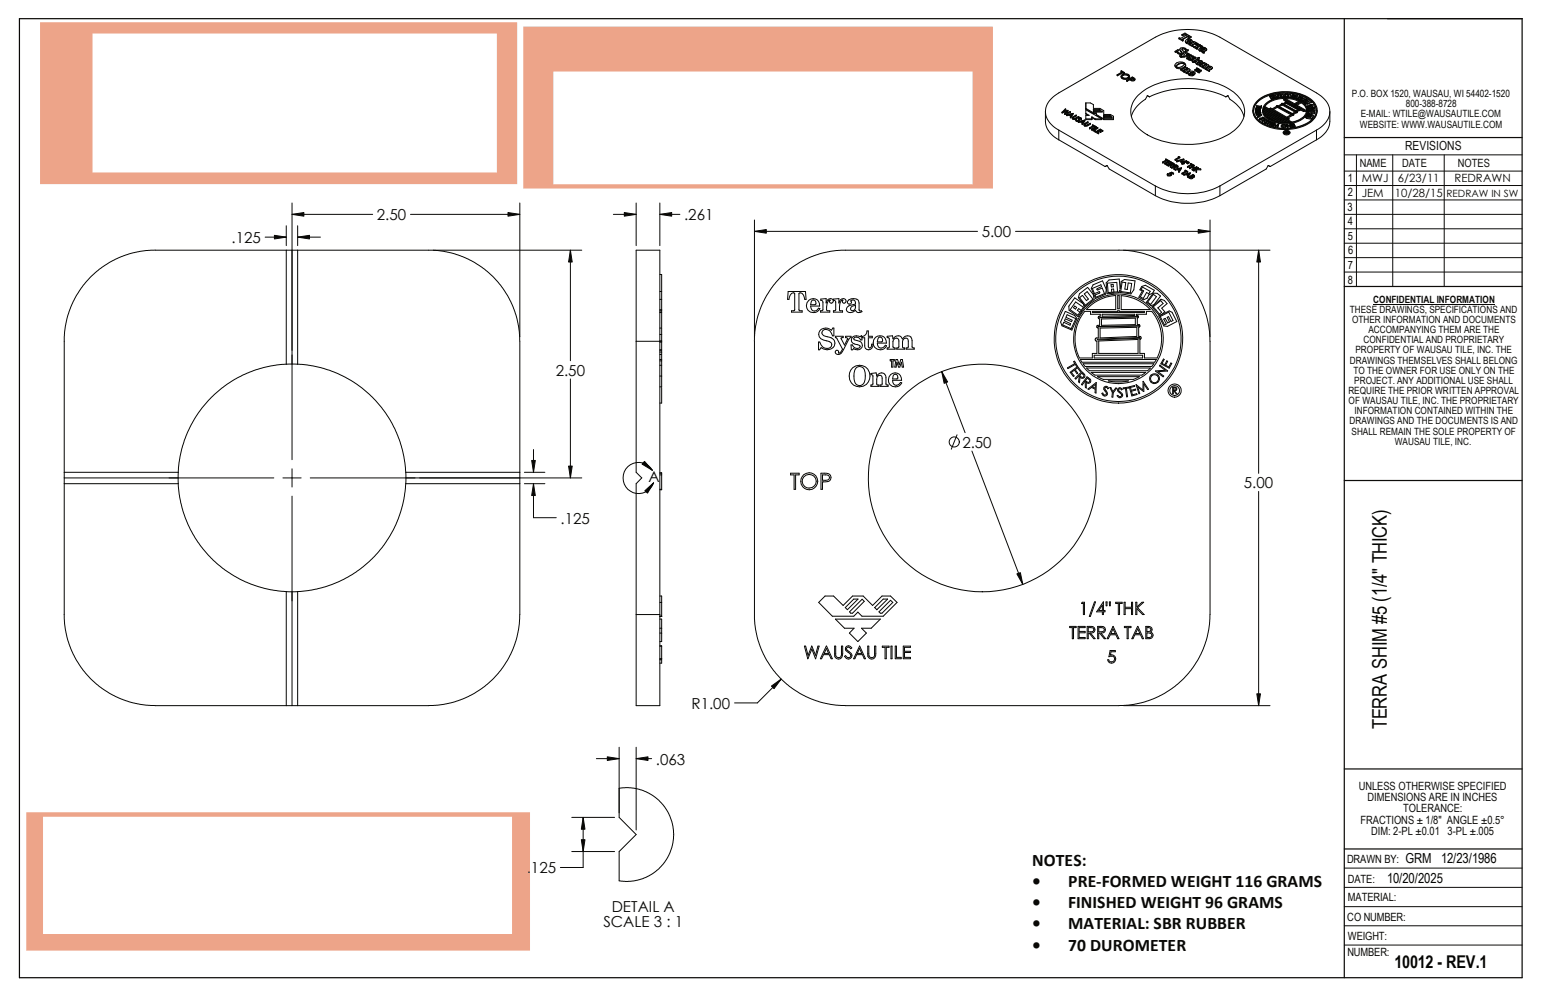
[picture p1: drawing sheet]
<svg xmlns="http://www.w3.org/2000/svg" width="432mm" height="279mm" viewBox="0 0 432 279" stroke-linecap="round" stroke-linejoin="round" font-family="sans-serif">
<defs><g id="words">
<text font-size="5.6" fill="#040503" x="386.6" y="203.4" transform="rotate(-90 386.6 203.4)">TERRA SHIM #5 (1/4&quot; THICK)</text>
<g font-size="4.9" fill="#090806">
<text x="287.7" y="241.3">NOTES:</text>
<text x="287.7" y="247.3">•</text>
<text x="297.8" y="247.3">PRE-FORMED WEIGHT 116 GRAMS</text>
<text x="287.7" y="253.2">•</text>
<text x="297.8" y="253.2">FINISHED WEIGHT 96 GRAMS</text>
<text x="287.7" y="259.2">•</text>
<text x="297.8" y="259.2">MATERIAL: SBR RUBBER</text>
<text x="287.7" y="265.1">•</text>
<text x="297.8" y="265.1">70 DUROMETER</text>
</g>
<text font-size="4.9" fill="#040503" x="388.7" y="269.9">10012 - REV.1</text>
<g font-size="4.2" fill="#090806">
<text x="105.1" y="61.5">2.50</text>
<text x="190.7" y="61.5">.261</text>
<text x="64.5" y="67.8">.125</text>
<text x="273.7" y="66.2">5.00</text>
<text x="154.9" y="104.8">2.50</text>
<text x="268.3" y="124.9">2.50</text>
<text x="346.7" y="136.2">5.00</text>
<text x="156.2" y="146">.125</text>
<text x="192.8" y="197.7">R1.00</text>
<text x="182.8" y="213.2">.063</text>
<text x="146.8" y="243.5">.125</text>
<text x="170.5" y="254.3">DETAIL A</text>
<text x="168.2" y="258.5">SCALE 3 : 1</text>
</g>
<text font-size="4.2" fill="#040503" x="180.8" y="134.5">A</text>
<text font-size="4.2" fill="#5a2d23" x="146.8" y="243.5">.12</text>
<g font-size="3.8" fill="#040503">
<text x="391.8" y="240.6">GRM 12/23/1986</text>
<text x="386.7" y="246.1">10/20/2025</text>
</g>
<text font-size="3.5" fill="#0d0b08" x="391.7" y="41.7">REVISIONS</text>
<g font-size="3.2" fill="#0d0b08">
<text x="379.1" y="46.5">NAME</text>
<text x="390.8" y="46.5">DATE</text>
<text x="406.4" y="46.5">NOTES</text>
<text x="378.8" y="220.2">UNLESS OTHERWISE SPECIFIED</text>
<text x="381.2" y="223.4">DIMENSIONS ARE IN INCHES</text>
<text x="391.1" y="226.5">TOLERANCE:</text>
<text x="379.2" y="229.7">FRACTIONS ± 1/8&quot; ANGLE ±0.5°</text>
<text x="382.2" y="232.9">DIM: 2-PL ±0.01 3-PL ±.005</text>
</g>
<g font-size="3.2" fill="#090806">
<text x="375.7" y="50.7">1</text>
<text x="379.6" y="50.8">MWJ</text>
<text x="389.7" y="50.8">6/23/11</text>
<text x="405.4" y="50.8">REDRAWN</text>
<text x="375.7" y="58.8">3</text>
<text x="375.8" y="54.8">2</text>
<text x="379.6" y="54.8">JEM</text>
<text x="388.8" y="54.8">10/28/15</text>
<text x="375.8" y="62.8">4</text>
<text x="375.8" y="66.9">5</text>
<text x="375.8" y="70.8">6</text>
<text x="375.8" y="75.1">7</text>
<text x="375.8" y="79.1">8</text>
<text x="375.5" y="240.7">DRAWN BY:</text>
<text x="375.8" y="246.1">DATE:</text>
<text x="375.8" y="251.4">MATERIAL:</text>
<text x="375.6" y="256.8">CO NUMBER:</text>
<text x="375.8" y="262.1">WEIGHT:</text>
<text x="375.6" y="266.7">NUMBER:</text>
</g>
<g font-size="2.8" fill="#090806">
<text x="376.9" y="27.1">P.O. BOX 1520, WAUSAU, WI 54402-1520</text>
<text x="391.9" y="29.9">800-388-8728</text>
<text x="379.1" y="35.6">WEBSITE: WWW.WAUSAUTILE.COM</text>
<text x="379.3" y="32.7">E-MAIL: WTILE@WAUSAUTILE.COM</text>
<text x="403.2" y="54.8">REDRAW IN SW</text>
<text x="376.3" y="87.3">THESE DRAWINGS, SPECIFICATIONS AND</text>
<text x="382.8" y="84.5">CONFIDENTIAL INFORMATION</text>
<text x="376.9" y="90.1">OTHER INFORMATION AND DOCUMENTS</text>
<text x="380.1" y="95.8">CONFIDENTIAL AND PROPRIETARY</text>
<text x="381.5" y="92.9">ACCOMPANYING THEM ARE THE</text>
<text x="376.3" y="101.4">DRAWINGS THEMSELVES SHALL BELONG</text>
<text x="377.9" y="98.6">PROPERTY OF WAUSAU TILE, INC. THE</text>
<text x="377.3" y="104.2">TO THE OWNER FOR USE ONLY ON THE</text>
<text x="377.5" y="107">PROJECT. ANY ADDITIONAL USE SHALL</text>
<text x="375.9" y="109.9">REQUIRE THE PRIOR WRITTEN APPROVAL</text>
<text x="375.9" y="112.7">OF WAUSAU TILE, INC. THE PROPRIETARY</text>
<text x="376.2" y="118.3">DRAWINGS AND THE DOCUMENTS IS AND</text>
<text x="377.6" y="115.5">INFORMATION CONTAINED WITHIN THE</text>
<text x="376.8" y="121.2">SHALL REMAIN THE SOLE PROPERTY OF</text>
<text x="388.8" y="124">WAUSAU TILE, INC.</text>
</g>
</g></defs>
<g fill="none" stroke="#0d0b08" stroke-width=".28">
<path d="M374.7 59.8h49.6M374.7 55.8h49.6M374.7 51.7h49.6M374.7 47.7h49.6M374.7 43.2h49.6M378.1 43.2v36.7M388.2 43.2v36.7M402.6 43.2v36.7M374.7 75.9h49.6M374.7 71.8h49.6M374.7 67.8h49.6M374.7 63.8h49.6"/>
<path d="M374.7 252.8h49.6M374.7 247.4h49.6M374.7 242.1h49.6M374.7 258.1h49.6M374.7 263.5h49.6"/>
</g>
<path d="M5.4 5.2v267.4h418.9v-267.4h-37.5" fill="none" stroke="#090806" stroke-width=".34"/>
<path d="M5.4 5.2h418.9M374.7 5.2v267.4M374.7 38.4h49.6M374.7 79.9h49.6M374.7 134h49.6M374.7 214.4h49.6M374.7 236.7h49.6" fill="none" stroke="#0d0b08" stroke-width=".34"/>
<g fill="none" stroke="#040503" stroke-width=".28">
<path d="M312.5 19.8l.2 .4M312.5 19.8l1 .4M312.5 19.8l.3 .2-1.4 .9M327.5 18.2v.3l.5 .5M327.6 14.3l.1 .3M327.6 14.3l.1 .1M327.7 14.4v.2M328 18.8v.2M328 14.5l.4 .5M328 14.3l.4 .5M328 14.5l-.3 .1M328 14.3v.2"/>
<path d="M328 14.3l-.3 .1M328.4 15l.8 .2M328.4 14.8l.8 .2M328.4 14.8v.2M328.5 13.9l-.2 .5M328.5 18l-.6 .5M328.5 13.9a.64 .64 0 0 0 .1 .9 .64 .64 0 0 0 .9-.1l-.1-.2M328.5 17.8v.2M328.5 13.9l-.9 .4M328.6 10.6v.2l1.1 .6M328.6 10.6l1.1 .6M328.9 15.5l.2 .4"/>
<path d="M328.9 13.7l.3 .7M329.1 15.9l.3 .1M329.1 15.7l.3 .1M329.1 15.7v.2M329.1 19.3v.3l.8 .4M329.1 19.3l.8 .5M329.2 15v.2M329.2 14.4l.2 .3v-.2M329.2 14.3l.2 .2M329.2 14.3v.1M329.3 15.6v.1M329.4 15.6v-.2h-.4l.1 .3"/>
<path d="M329.4 15.6v.1M329.4 15.6h-.1M329.4 15.5v.2M329.4 15.8v.2M329.5 9.7h.1M329.5 9.7l.1 .2M329.5 9.7l.8-.5 1.7 1M329.6 13.7l-.1 .1M329.6 13.7l.7 .1M329.6 13.5h.7M329.6 13.5l-.1 .3a.63 .63 0 0 1 .3 1.1M329.6 13.5v.2"/>
<path d="M329.6 10.9l.2 .2M329.6 9.7v.2M329.6 10.9v.1M329.7 11.2v.2M329.8 15.1l-.6 .1M329.8 14.9l-.6 .1M329.8 11.1l-.1 .3M329.8 14.9v.2M329.8 11.1l-.1 .1M329.9 19.8v.2M329.9 19.6v.1M329.9 19.7h.1"/>
<path d="M330 17.6l.1 .1a1.33 1.33 0 0 1-1.6 1.1l-.6-.3 .6-.7M330 17.6l-.6-.1-.9 .3M330 17.8l-.8-.1-.7 .3M330 17.8l.2 .2M330 17.6v.2M330 19.7v.4l.8 .4M330 19.9l-.1 .1M330 19.9l.8 .4M330 19.7l-.1 .1M330.1 18.9l-.8 .3-1.3-.2M330.1 15.9l-.7 .1M330.1 14.6l-.3 .5"/>
<path d="M330.1 18.7l-.8 .3-1.3-.2M330.1 18.7l.4-.5a1.61 1.61 0 0 0-2.8-.4l-.2 .5 .5 .5M330.1 15.7l-.7 .1M330.1 15.7v.2M330.1 18.7v.2M330.3 18.7v.2M330.3 18.8l-.2 .1M330.3 18.7h.1M330.3 13.8l.2 .2M330.3 18.7l-.7 .6h-.5M330.3 13.5l.2 .4-.2 .4M330.3 14.3l.2 .3"/>
<path d="M330.3 13.5v.3M330.3 14.3l.2 .1M330.4 19.3v.2M330.4 19.5l-.4 .2M330.4 19.3l-.5 .3M330.4 11.5v.2M330.4 18.6l-.1 .1M330.4 18.6l.6 .3M330.5 11.7l.3 .4M330.5 14.6l-.5 1-.7 .1M330.5 14.8h.1M330.5 14.6h.1"/>
<path d="M330.5 14.4v.4M330.5 18.3l-.1 .3M330.5 18.1v.2M330.6 14.5l.7 .4M330.6 14.5l-.1 .1M330.7 9.8l-1.1 .1M330.7 9.6l.1 .2-1.6 .9-.6-.1M330.7 9.6l-1.1 .1M330.7 9.6v.2M330.8 12.1l.7 .2M330.8 11.9l1 .1M330.8 11.9v.2"/>
<path d="M330.8 16.2l.2 .2M330.8 16.2l.2 .1M330.9 15.2l-.2 .3M330.9 14.9h.2M330.9 14.9l-.3 .6 .9-.2v-.1M330.9 14.9v.3M331 18.9l-.3 .2h.7l.3 .4M331 16.4h.1M331 16.3v.1M331 18.9v.2M331.1 19.2v.2l-.7 .1M331.1 19.2v.3l-.6 .4h-.5"/>
<path d="M331.1 19.2l-.7 .1M331.1 16.4l.3 .3M331.1 15.2h-.2M331.1 11.6l-.2 .2M331.1 16.2l.3 .3M331.1 11.3l-.2 .5 .9 .2M331.1 15.2h.1M331.1 11.6l.9 .5M331.1 11.3v.3M331.1 14.9v.3M331.1 16.2v.2M331.1 16.2l-.1 .1"/>
<path d="M331.1 14.9l.1 .1M331.1 11.3l.9 .6M331.2 10.2h.2M331.2 10h.2M331.2 10v.2M331.2 10.6l.1 .3M331.2 10.2l-1.6 .8M331.2 10.6l.1 .1M331.2 10l-1.6 .9M331.2 13.9h-.4a1.08 1.08 0 0 0-1.9-.1l.3 .5M331.2 13.9v.2l-.6 .4M331.2 13.9l-.7 .5"/>
<path d="M331.2 15v.2M331.3 11.3l.8-.1-.3 .4zM331.3 10.7v.2M331.3 14.9l-.1 .3M331.3 14.9l-.1 .1M331.4 10.2l.1 .1M331.4 16a.34 .34 0 0 0 .1 .4 .34 .34 0 0 0 .5-.1l-.1-.1M331.4 10l.1 .3-.3 .3M331.4 16l-.1 .3M331.4 10v.2M331.4 16l-.6 .2M331.4 16.7l.9 .1"/>
<path d="M331.4 16.5l.9 .1M331.4 15.2v.1M331.4 16.5v.2M331.4 15.2h.1M331.4 15.2l.7 .2M331.5 19.7v.2l-.6 .3M331.5 12.3v.2l.9 .5M331.5 19.7l-.6 .4M331.5 12.3l.9 .5M331.6 15.8l.1 .4M331.6 15.4l.4 .1M331.6 15.6l-1.5 .3"/>
<path d="M331.6 15.6h.2M331.6 15.4v.2M331.6 15.4l-1.5 .3M331.7 16.2l.2 .2M331.7 16l.2 .2M331.7 16v.2M331.7 19.5l-.2 .2M331.7 19.4v.2M331.7 12.2l-.2 .1M331.8 15.6l-.1 .4M331.8 15.6h.7l.7 .4M331.8 12l-.1 .2"/>
<path d="M331.9 16.4l.1 .1M331.9 16.2v.2M332 11.2v.2h-.5M332 15.5h.1M332 11.9l.4-.3a.97 .97 0 0 0-1-.7 .97 .97 0 0 0-.9 .8l.3 .2M332 10.2v.3l-.7 .4M332 11.9v.2M332 10.2l-.7 .5M332.1 15.7l.4 .6-.2 .3M332.1 15.7h.1M332.1 15.4v.1M332.1 15.4l-.1 .1"/>
<path d="M332.1 15.9h.4M332.1 15.7h.4M332.1 15.7v.1M332.3 12.5l.2 .2M332.3 12.5v.1M332.3 16.6v.2M332.3 16.9v.2M332.4 17.1l.1 .3M332.4 11.4v.3l-.4 .4M332.4 12.8v.2M332.5 17.4h.8M332.5 17.1v.3"/>
<path d="M332.5 16.3l-.2 .5M332.5 15.9l.2 .2M332.5 15.7l.2 .4M332.5 12.7l-.1 .3M332.5 15.7v.2M332.5 12.7l-.1 .1M332.6 12.5l.8-.2v.3M332.6 12.3v.2M332.6 12.5l-.2 .2M332.6 12.3l-.3 .2M332.7 11.6v.3M332.7 11.6h.1"/>
<path d="M332.7 11.6l.7 .2M332.7 11.9l-1 .3M332.7 16.1l.1 .3M332.7 16.1l.1 .1M332.7 13v.2l1 .5M332.7 11.6v.2M332.7 13l1 .5M332.8 16.9l.1 .2h.6M332.8 16.2v.2M333 16.1l.3 .2-.9 .5 .1 .3M333 16.1l.1 .2M333 16.3l-.2 .1"/>
<path d="M333.1 19.4l.1 .3M333.1 19.4l.1 .1M333.2 16h1.1M333.2 16h.1M333.2 19.5v.2M333.2 16l-.2 .1M333.2 16l-.4 .2M333.3 17.4v.2M333.4 12.5v.1M333.4 17.6l.3 .4M333.4 11.8l-.4 .3 .6-.1 .3 .1-.1 .3M333.4 11.8v.2"/>
<path d="M333.4 19.6l.1 .3M333.4 19.6l-.2 .1M333.4 19.6l.1 .1M333.4 12.6h.4M333.4 12.1h.2M333.4 12.1l-.8 .2M333.4 12.1h.1M333.5 17.1h-1M333.5 19.7l.6-.2-.3 .3M333.5 19.7v.2M333.5 17.1h.1M333.5 19l.6 .2"/>
<path d="M333.5 19v.2M333.5 19l.2 .1-.6 .3M333.6 13.2v.1M333.6 12.1l-.2 .2 .4 .1M333.6 12.1h.1M333.6 13.3l.2 .2M333.7 18l.7 .2M333.7 17.8l1 .1M333.7 16.6l-.9 .5v-.2M333.7 16.6l.3 .2 .1-.1M333.7 13.5v.2M333.7 16.5v.1"/>
<path d="M333.7 17.8v.2M333.7 16.5l.4 .2M333.7 16.5l-.9 .4M333.8 19.8l.1 .3M333.8 19.8l.1 .1M333.8 13.5l-.1 .2M333.8 19.4l-.4 .2M333.8 19.4h.1M333.8 19.8l-.3 .1M333.8 19.2l.2 .1M333.8 19.2l-.6 .3M333.8 19.2v.2"/>
<path d="M333.8 13.5h-.1M333.8 13.3l.8-.3 .1 .3M333.8 13.3l-.1 .1M333.8 12.4v.2M333.8 13v.3M333.8 13l-.2 .2M333.9 19.9l.6-.2-.4 .3M333.9 19.9v.2M333.9 12.4l-.1 .2M333.9 12.2v.4M333.9 12.6h.1M334 12.6l-.9 .4h-.4"/>
<path d="M334 19.3v.1M334 17.5l-.2 .2M334 17.3l-.2 .2 .1 .3 .8 .1M334 17.5l.9 .5M334 17.3v.2M334 17.3l.9 .5M334.1 19.2v.1M334.1 19.2l-.1 .1M334.1 17.2l.6-.2 .3 .1-.3 .3zM334.2 13.8l.2 .4M334.2 16.6l-.1 .2M334.2 16.6l-.1 .1"/>
<path d="M334.3 16l-.3 .5M334.3 16l-.5 .3 .4 .3M334.4 14.2l.7 .2M334.4 14l.7 .1 .1 .4M334.4 18.2v.2l.8 .4M334.4 19.3l-.1 .4M334.4 19.3l-1 .3M334.4 19.3l-.3 .4 .8-.1M334.4 14v.2M334.4 18.2l.8 .4M334.4 18.2h.2M334.6 12.5l-.5-.2-.1 .3"/>
<path d="M334.6 12.5l-.4 .3h.9v.3M334.6 12.5v.2M334.7 13.3h.3v.2M334.7 13.1h.4M334.7 12.9v.2M334.7 12.8h.2l-.2 .1M334.7 12.8l-.9 .2M334.7 17.9l-.1 .3M334.7 12.8v.1M334.7 13.1v.2M334.8 13.8l.8 .1-.8 .1M334.8 13.8v.2"/>
<path d="M334.8 14h.6M334.9 19.6l-.6 .7M334.9 19.6l-.6 .5M334.9 17.8l.4-.4a1.09 1.09 0 0 0-1-.6 1.09 1.09 0 0 0-1 .6l.4 .4M334.9 17.1v.2h-.6M334.9 17.8v.2M335.1 14.3l.1 .4M335.1 13.1v.2M335.1 13.5h.4M335.1 13.5l-.1-.2a.83 .83 0 0 1 1.3 .5l-.1 .1M335.1 13.5v.1M335.2 14.7l.4 .1"/>
<path d="M335.2 14.5h.5M335.2 13v.2M335.2 14.5v.2M335.2 18.6v.2M335.2 18.3v.2M335.2 18.5h.1M335.3 17.4v.3l-.4 .3M335.3 18.5v.4l.8 .5M335.3 18.7l.8 .5M335.3 18.5l-.1 .1M335.5 17.5l.2 .1M335.5 14.3l.2 .2"/>
<path d="M335.5 17.5l.1 .2M335.5 17.5l.8 .2M335.6 13.4l-.1 .1M335.6 13.5h.1M335.7 13.3l-.2 .4v-.2M335.7 13.5l.2 .1M335.7 17.6l-1.1 .6M335.7 13.3l.2 .1M335.7 14.7l-.1 .1M335.7 13.3v.2M335.7 14.5l-.1 .3M335.7 17.6v.1"/>
<path d="M335.7 18.1h.7M335.7 18.3l-.4 .2M335.7 18.1l-.5 .2M335.7 18.1v.2M335.9 13.7l-.2 .1-1.1-.3-.4 .2 .2 .3M335.9 13.4v.3M335.9 13.6h.1M335.9 13.4v.2M336.1 18.9v.1M336.1 19l.2 .1M336.1 19.2v.2M336.2 14.1l-.6 .4-.1-.2"/>
<path d="M336.2 13.9l-.7 .4M336.2 13.9v.2M336.3 17.7l-.3 .2h.6l.3 .2v.4h.7l.3 .3M336.3 19.1v.4l.8 .4M336.3 17.7v.2M336.3 19.3l.8 .4M336.3 19.1l-.2 .1M336.4 13.7l-.2 .4M336.4 18.1v.1l-.7 .1M336.4 18.1l.1 .1-.2 .2-1.1 .4M336.6 18.8l-.4 .3M336.6 18.6l-.5 .3"/>
<path d="M336.6 18.6v.2M337 18.2v.3M337.1 19.7v.2M337.1 19.4v.2M337.1 19.6h.1M337.2 19.6l-.1 .3M337.2 19.6l-.1 .1M337.3 18.6v.2h-.7M337.3 18.6l.1 .2-1.3 .6M337.3 18.6h-.7M337.7 19.3l-.6 .3M337.7 19.1l-.6 .3"/>
<path d="M337.7 19.1v.2M337.9 18.8l-.2 .5M337.9 18.8l-.2 .3M291.4 31.1v2.7a6.3 6.3 0 0 0 3.7 5.2M295.1 36.3a5.9 5.9 0 0 1-3.6-6.2 7 7 0 0 1 3.6-4.2l27-15.5a19.8 19.8 0 0 1 18 0l26.9 15.5a5.9 5.9 0 0 1 3.6 6.3 6.8 6.8 0 0 1-3.6 4.1M295.1 36.3l27 15.6M295.1 36.3v2.7M295.1 39l13 7.4 .5-.3 .6 1 12.9 7.5M296.1 31.3l1.3-.4-.6 .8M296.1 31.3h.1M296.8 31.9h.1M296.8 31.7h.1"/>
<path d="M296.8 31.7v.2M297.1 30.4l-.4 .6M297.1 30.4h-.1l-.9 .9M297.1 30.4l-.7 .7 1.3-.3M297.2 31.2l-1.1 .3v-.2M297.3 32l.1 .3M297.3 32h.1M297.4 32v.3M297.7 30.8l-.4 .7M297.7 30.8h.1M297.7 30.8l-.6 .7 1.3-.3M298 32.1l-.6 .2"/>
<path d="M298 32.1l.5 .3M298 31.9l.6 .4-.2 .3M298 31.9l-.6 .1M298 31.9v.2M298.2 31.9l.7-.1-.3 .3zM298.4 32.6l.1 .3M298.4 32.6h.1M298.4 31.2v.2l-1.6 .5M298.4 31.2l-1.6 .5M298.5 32.6v.3M298.7 32h-.3M298.9 32.8l.2 .4"/>
<path d="M299.1 33.1v.1M299.1 32.7v.2l.2-.1M299.1 31.6l-.6 1.3M299.1 31.6h.1M299.1 31.6l-.6 1M299.1 31.6l-1.8 .4M299.3 32.6l-.2 .1M299.3 32.6v.2M299.9 33.4l.1 .4M300 33.2l-.5 .2-.4-.2M300 33l-.9 .1M300 33v.2"/>
<path d="M300 33.8h.7M300 33.6h.7M300 33.6v.2M300.1 32.1l-1 .5-.2 .2 .2 .3M300.1 32.1v.2l-.8 .5M300.1 32.1l-.8 .5M300.1 33.2l.2 .4 .4-.2M300.1 33.2h-.2l.1 .4M300.1 33.2v.2M300.6 33.9l.1 .3M300.6 33.9l.1 .1M300.6 33.2l.1 .2"/>
<path d="M300.6 33l.1 .5M300.7 34v.2M300.7 32.5l-1 .5h-.5l-.1-.3M300.7 32.5v.2l-.7 .5M300.7 33.6v.2M300.7 32.5l-.7 .5M300.8 33.2l-.1 .4M300.9 33.4l-.2 .4M300.9 33.1h.3M300.9 32.9h.3M300.9 32.9l-.1 .3M300.9 32.9v.2"/>
<path d="M300.9 33.1h-.1M301.2 33.1l.1 .1M301.2 32.9l.1 .2M301.2 32.9v.2M301.3 33.1h.2a.4 .4 0 0 0-.5-.4 .4 .4 0 0 0-.3 .6M301.3 34l-.6 .2M301.3 34l.5 .3M301.3 33.8l.5 .4-.2 .3M301.3 33.8l-.6 .2M301.3 33.8v.2M301.5 33.1v.3l-.2-.3M301.5 33.8l.7-.1-.3 .3z"/>
<path d="M301.6 34.5l.2 .3M301.6 34.5h.2M301.8 34.5v.3M302 33.9l-.3 .1M302.2 34.7l.1 .4M302.3 34.9v.2M302.4 34.5v.3l.2-.1M302.4 33.5l-.6 1.3M302.4 33.5l-.6 1M302.4 33.5l-1.8 .4M302.6 34.5h-.2M302.6 34.5v.2"/>
<path d="M302.7 31.6l.9 .6h-.9v1.2h1.7v-.8l.9 .5M302.7 33.1h1.7M302.7 30.2l2.1 1.3M303.2 35.1h-.9M303.2 34.8l-.9 .1M303.2 34.8v.3M303.3 32.2l-.6-.4v-1.2l4.4 2.5M303.3 34l-1.1 .5 .1 .4M303.3 34v.2l-.7 .5M303.3 34l-.7 .5M303.7 35.6l.1 .3M303.7 35.6l.1 .1"/>
<path d="M303.8 35.7v.2M304 34.4l-.9 .4a.41 .41 0 0 1-.4 .1 .41 .41 0 0 1-.3-.4M304 34.4v.2l-.8 .5M304 34.4l-.8 .4M304.2 36l.2 .3M304.2 36l.2 .1M304.4 36.1v.2M304.4 32.8l.9 .6M304.5 34.9l.1 .2M304.5 34.9l.8 .3M304.5 34.9l.3 .1-1.1 .6M304.7 36.2v.2l.6 .4"/>
<path d="M304.7 36.2l.6 .4M304.8 31.7l-2.1-1.3v-1.7h1.3l.8 .5v1h1.8l1.1 .7v1h1.8l.9 .5v1h-2.7M304.8 31.7h.8M304.8 31.5h.8v.6l2.1 1.3M304.8 30.5h1.7l.4 .2h-2.1zM304.8 31.5v.2M304.8 30.7h1.7M304.9 31.2h2.4v-.2h-2.5l.2 .2M304.9 35.3l-1.1 .6M304.9 35.3l.3 .1M304.9 35.1l.3 .2M304.9 35.1l-1.1 .6"/>
<path d="M304.9 35.1v.2M305.2 35.3v.1M305.3 36.6v.2M305.3 35.2l-.1 .2M305.3 33.1h1.8M305.3 35.2l-.1 .1M305.3 33.1v.3M305.4 36.5l-.1 .3M305.4 36.5l-.1 .1M305.5 36.7v.2l.7 .4M305.5 36.7l.7 .4M305.6 35.3v.3l-1.2 .7"/>
<path d="M305.6 35.3l-1.2 .8M305.6 35.3l-1.4 .7M305.6 31.9l2.1 1.2M306 35.6v.2l-.9 .5M306 35.6l-1.3 .6M306 35.6l-1.1 .6 .5 .3M306.2 37.1v.2M306.2 36.6l-.3 .2M306.2 36.6l.6 .4M306.2 36.4l.6 .3M306.2 36.4l-.5 .3 .6 .3M306.2 36.4v.2"/>
<path d="M306.3 37l-.1 .3M306.3 37l-.1 .1M306.5 30.7h.1M306.5 30.5v.2M306.7 36.1v.2M306.7 36.3l-.2 .1M306.7 36.3l.6 .4M306.7 36.1l.6 .3M306.7 36.1l-.4 .2 .6 .4M306.8 36.7v.3M306.9 36.7l-.1 .3M306.9 36.7h-.1"/>
<path d="M307.1 33.1v.3h-1.8M307.3 36.4v.3M307.4 36.4l-.1 .3M307.4 36.4l-.7-.4-1.2 .7M307.4 36.4h-.1M307.7 32.2h1.7l.4 .2h-2.1zM307.7 33.1h2.7M307.7 32.6h2.3v.3h-2.1zM307.7 33.1v.3M307.8 32.9h2.2M309.4 32.2l.1 .2M311.4 20.9l.1 .2"/>
<path d="M311.4 20.9h.1M311.5 20.9v.2M312.5 21.3l.3 .6M312.8 21.9l.8 .2 .9-.2M312.8 21.7l-.2-.1a.99 .99 0 0 1 .5-1 .99 .99 0 0 1 1.1 0l.3 .1a.51 .51 0 0 1 .4 .5 .51 .51 0 0 1-.4 .5M312.8 21.7l.8 .2 .9-.2M312.8 21.7v.2M313 20.3l-1.5 .8M313 20.3l.3 .2M313 20.1v.2M313 20.1l.3 .2M313 20.1l-1.5 .8"/>
<path d="M313 20.9l-.2 .1a1 1 0 0 0 .8 .8 1 1 0 0 0 1.1-.6l-.3-.3M313 20.9l.6-.2 .8 .2M313 21.1l-.2 .2M313 21.1l.6-.2 .8 .2M313 20.9v.2M313.3 20.3v.2M313.5 20.2l-.2 .3M313.5 20.2l-.2 .1M314.1 22.4l.1 .3M314.1 22.4l.1 .1M314.2 22.5v.2M314.4 21.1l.2 .3"/>
<path d="M314.4 20.9v.2M314.5 21.7v.2M314.9 21.3l-.4 .6M314.9 22.2l-.7 .5M314.9 22.2l.1 .1M314.9 22.1h.1M314.9 22.1l-.7 .4M314.9 22.1v.1M315 22.3l.5 .2M315 22.1l.5 .2M315 22.1v.2M315.5 22.3v.2"/>
<path d="M315.6 21.6l-.5 .3 .8 .4 .2-.2-.2-.3M315.6 21.6l.3 .2M315.6 21.8l-.3 .3M315.6 21.8l.3 .2M315.6 21.6v.2M315.9 22l.2 .1M315.9 21.8v.2M316.2 22.5h-.7M316.2 22.3l.1-.5-.7-.3-1.5 .9M316.2 22.3h-.7M316.2 22.3v.2M316.4 22.2l-.2 .3"/>
<path d="M316.4 22.1v.1M317.3 26.5a21.1 21.1 0 0 1 15.9-4.5 18 18 0 0 1 12.2 5.2 6.1 6.1 0 0 1-1.4 9.2 23.5 23.5 0 0 1-19.3 3.1 12.8 12.8 0 0 1-9.1-6.4 6.1 6.1 0 0 1 1.7-6.6zM319.8 26.7a3 3 0 0 1-1.7 1.9 7.6 7.6 0 0 0-2.7 3.9M319.8 26.7l.6 .3M320.4 27a23.7 23.7 0 0 1 9.2-2.3 24.8 24.8 0 0 1 9.7 1.3l2.4 1M330.8 20.3v.2M330.9 20.1v.1M330.9 20.2h.1M331 20.2l-.2 .3M331 20.2l-.2 .1M331.2 20.4v.2M331.2 20.6l.3 .4"/>
<path d="M331.5 20.8l1 .1M331.5 20.8v.2M331.9 20.4l-.3 .3M331.9 20.2l-.3 .4 .9 .3M331.9 20.4l.8 .6M331.9 20.2v.2M331.9 20.2l.8 .5M332 20.2l.8-.1-.2 .3zM332.5 20.9v.2l-.3 .1-.7-.2M332.7 20.7l.4-.3a1.09 1.09 0 0 0-.9-.6 1.09 1.09 0 0 0-1 .5l.3 .5M332.7 20.1v.2h-.5M332.7 20.7v.3"/>
<path d="M333.1 20.3v.3l-.4 .4M334.1 20.1h-.2M334.1 20l.2 .3M334.1 20l.2 .1M334.3 20.1v.2M342.3 26.7a3 3 0 0 0 1.8 1.9 7 7 0 0 1 2.7 3.9M342.3 26.7l-.6 .3M349.2 30.7a5 5 0 0 0 4.1 4.6 13.2 13.2 0 0 0 12.5-1.6 3.6 3.6 0 0 0 1.4-3M349.5 30.8a5.2 5.2 0 0 1 4-4.1 12.6 12.6 0 0 1 12.3 1.7l.8 1.1 .3 1.3M350.1 31.2l1.3-.1 .1 .4M350.1 30.6h.5l-.5 .3v.6M350.1 30.3v.5h.2"/>
<path d="M350.1 31.2v.1M350.1 30.5h1.3M350.1 30.3h.1M350.1 31.5h.3M350.1 31.3l.6-.1-.5 .4 .1 .3M350.1 31.3v.2M350.2 28.4a12.3 12.3 0 0 1 11.6-2.4 6.5 6.5 0 0 1 5.4 4.4 4.8 4.8 0 0 1-3.6 4.5 13.2 13.2 0 0 1-13.1-1.5 3.3 3.3 0 0 1-.3-5zM350.3 31.9v.2M350.3 30.2l-.1 .3v-.2M350.3 30.2h.4M350.3 31.9h.1M350.3 31.9l1.4 .1"/>
<path d="M350.3 30v.2M350.3 30h.5l-.1 .4M350.3 30l-.1 .3M350.3 32.1l.5 .1M350.3 31.9l.5 .1M350.3 29.5l1.2 .2-.1 .2M350.5 28.4a12.6 12.6 0 0 1 12.8-1.8 4.6 4.6 0 0 1 3.6 4.9 6.9 6.9 0 0 1-6 4 11.5 11.5 0 0 1-10.6-2.6 3.2 3.2 0 0 1 .2-4.5zM350.6 32.5v.3M350.6 32.5v.1M350.6 30.9l.2 .3M350.6 30.7l.4 .3M350.6 30.9l-.5 .3"/>
<path d="M350.6 30.7v.2M350.6 32.6v.2M350.6 30.7l-.5 .3M350.7 30.4v.1M350.7 30.4h.1M350.7 31.6l.5 .2M350.7 31.4l.5 .2M350.7 31.6l-.4 .3M350.7 31.4v.2M350.7 31.4l-.5 .3M350.8 32.2l.1 .1M350.8 30.8h.4"/>
<path d="M350.8 32l.1 .3-.3 .2M350.8 32v.2M350.9 30.2l-.1 .2M350.9 30.2l.4 .1M350.9 32h.6l-.4 .2zM350.9 30l.4 .1-.1 .3M350.9 30l-.1 .4M350.9 30v.2M351 32.2h.1M351 31v.2M351.1 33.1l.1 .3M351.2 33.4h.5"/>
<path d="M351.2 33.2l.5 .1M351.2 31.6v.2M351.2 33.2v.2M351.2 30.7l-.3 .2-.1-.3h.4v.3M351.2 30.4v.1M351.2 30.4h.2M351.3 31.3l-.3 .2-.2-.3h.5v.3h-.4M351.3 32.9v.2M351.3 32.9l-.1 .3M351.3 30.9l-.3 .1M351.3 30.9v.1M351.3 31v.1"/>
<path d="M351.4 30.4l-.1 .6M351.4 30.6l-.1 .3M351.4 29.9v.1M351.4 29.9h.1M351.5 31.4l-.3 .4M351.5 31.5l-.3 .1M351.5 30l-.1 .6M351.5 30.1h.1M351.5 30l-.1 .4M351.5 30l-1.3-.1-.1 .4M351.5 29.9v.2M351.7 29.5l-.2 .2-1.2-.2v.3l1.1 .1"/>
<path d="M351.7 29.5l-.2 .6M351.7 33.3v.1M351.7 29.5l-.2 .4M351.7 32v.2l-1.1 .6M351.7 32l-1.1 .6M351.7 32h.1M351.8 33.7l.1 .3M351.8 33.7h.1M351.9 33.2l-.2 .2M351.9 33l-.2 .3M351.9 33v.2M351.9 33.1v.1"/>
<path d="M351.9 32.9v.1M351.9 32.9v.2M351.9 33.7v.3M352 30.7a3.6 3.6 0 0 0 3 3.3 8.9 8.9 0 0 0 8.9-1.6l.4-.7 .1-1M352 33l-.1 .1M352 32.8h.3M352 32.8l-.1 .1M352 32.8v.2M352.2 30.6l6.3 3.6h-.6l-5.7-3.3zM352.2 30.8l5.9 3.4M352.2 31.1l5.4 3.1-.6-.1-4.7-2.6zM352.2 33l.1 .2"/>
<path d="M352.2 33h.1M352.3 32.8v.2h-.3M352.3 30.1l6.9 4.1h-.4l-6.6-3.8zM352.3 32.8l-.1 .2M352.3 31.3l4.9 2.9M352.3 30.1v.3M352.3 30.4l6.6 3.8M352.3 33v-.3h-.4l-.2 .4h-.4M352.3 33v.2M352.4 33.1l-.1 .1M352.4 29.8l7.5 4.3h-.4l-7.2-4.1zM352.4 33.7l-.5 .3"/>
<path d="M352.4 33.5l-.5 .2M352.4 33.5v.2M352.4 31.7l4.2 2.4-.9-.2-3-1.7zM352.4 30v.1M352.4 29.8v.2M352.4 32.9v.2M352.4 34v.2M352.4 30l7.2 4.1M352.5 34.2l.1 .2M352.6 34.4h.5M352.6 34.2h.5M352.6 34.2v.2"/>
<path d="M352.6 33.9l.1 .3 .3-.2M352.6 33.9l-.2 .1 .2 .2M352.6 33.9v.2M352.6 32l3.4 2M352.7 33.1l-.1 .3M352.7 33.1l-.9 .6M352.7 33.1l-.2 .3h.7M352.8 29a8.9 8.9 0 0 1 11.1 .2 2.59 2.59 0 0 1-1.1 4 9.1 9.1 0 0 1-10.1-.8 2.36 2.36 0 0 1 .1-3.4zM353 33.7v.4zM353 33.7l.3-.2 .3 .2-.1 .1M353 33.7h-.6M353.1 32.6l1.9 1.1z"/>
<path d="M353.1 34.2v.2M353.1 33.9v.3M353.1 33.9h.1M353.2 34l-.1 .4M353.2 33.9l.3 .1M353.2 33.7h.2M353.2 33.7l-.1 .2M353.2 33.4v.2M353.2 33.7v.2M353.2 33.4l-.8 .1M353.3 34.5l.1 .3M353.3 34.5h.1"/>
<path d="M353.4 34.5v.3M353.4 33.7h.1M353.4 33.7l.1 .3 .1-.3M353.8 33.9v.2M353.8 33.9l.6 .1M353.8 33.9l.2 .1-.7 .5M353.9 34.8l.6 .2M353.9 34.8v.2l.6 .2M353.9 26.8l.6 1M353.9 26.8l.6 .8M353.9 26.8l.3-.3 1.5-.3 .5 .7M354.1 34.2l-.7 .6"/>
<path d="M354.1 34l.2 .1M354.1 34l-.7 .5M354.1 34v.2M354.2 30.3l4.8 2.8-.3 .1M354.2 30.3l-.3 .1 4.8 2.8M354.2 30.5l4.6 2.6M354.2 30.5h-.1M354.2 30.3v.2M354.3 34.7l-.1 .1M354.3 34.7l.6 .1M354.3 34.1v.2l-.2-.1M354.4 34.4l.5 .2"/>
<path d="M354.4 34l-.1 .1M354.4 34v.2M354.5 26.7v.2M354.5 27.6v.2M354.5 26.7l.3 .5M354.5 26.9l-.3 .1M354.5 26.9l.3 .5M354.5 35v.2M354.6 34.4l-.1 .1M354.6 34.4l.5 .2M354.6 34.2l.5 .2M354.6 34.2l-.5 .5 .5 .2"/>
<path d="M354.6 34.2v.2M354.6 34.9l-.1 .3M354.6 34.9l-.1 .1M354.8 27.7l-.3 .1M354.8 35l.1 .3M354.8 35l.1 .1M354.8 27.2v.2M354.8 26.8h.1M354.8 30.4l1.3-.6 4 2.1-1.4 .8zM354.9 34.6l-.6-.1v.2M354.9 34.6v.2M354.9 26.6v.2"/>
<path d="M354.9 35.1v.2M354.9 34.6h.1M354.9 26.6h-.2l.3 .5M354.9 26.6l.4 .5M354.9 26.8l.4 .5M355 27.1l-.2 .1M355 27.1l-.2 .3M355.1 34.4v.2M355.2 34.3l-.1 .3M355.2 34.3l-.7-.2-.6 .7M355.2 34.3l-.1 .1M355.3 27.1v.2"/>
<path d="M355.3 34.8l.2 .6M355.3 34.8l-.4 .5M355.3 34.5l.2 .7M355.3 34.5l-.4 .6M355.3 34.5v.3M355.4 34.3l-.6 .7M355.4 34.3v.1M355.4 34.4l.2 .7 .8-.6M355.5 35.4h.1M355.5 35.2h.1M355.5 27.1l-.2 .2M355.5 35.2v.2"/>
<path d="M355.5 27.1h-.2M355.5 35.2l.8-.4-.2 .5M355.5 26.5v.2M355.5 26.5h-.4l.4 .6M355.5 26.5l.5 .7-1.5 .3-.4-.7 .4-.1M355.5 26.7h-.2M355.5 26.7l.4 .5M355.8 29.5v.2M356.1 35.3l.1 .2M356.1 35.3h.1M356.1 29.8v.1M356.1 29.9l3.8 2.1"/>
<path d="M356.1 29.9l-1.1 .7M356.1 29.5l4.3 2.4M356.1 29.5v.1M356.1 27.2l-1.6 .4M356.2 26.3l.2 1M356.2 26.3l.2 .9M356.2 26.9l-.1 .3M356.2 35l-.7 .4M356.2 35.3v.2M356.4 27.2v.1M356.4 34.5l-.2 1M356.4 34.5h.1"/>
<path d="M356.4 34.5l-.2 .8M356.5 29.6l1-.5 3.6 2-.8 .6zM356.8 26.5h-.4M356.8 26.4l.1 .4M356.8 26.4h.3l.1 .2M356.8 26.4l.1 .2M356.9 26.8h.1M356.9 26.6v.2M356.9 26.6h.3M357 26.8v.2M357 26.8v.3M357.1 27.1l-.7 .1"/>
<path d="M357.1 27.1v.1M357.2 35.1l.1 .4 .5 .1M357.2 35.1l.1 .2 .5 .1M357.2 26.6v.2M357.2 27v.2M357.2 28.9v.1M357.2 27l.1 .1M357.2 27l-.1 .1M357.3 26.8h-.3M357.3 26.8v.2M357.3 27.1v.1M357.3 27h.1"/>
<path d="M357.4 28.9l4.1 2.3M357.4 28.9h.1M357.5 29.1v.2M357.5 29.3l3.5 1.9M357.5 29.3l-.8 .4M357.6 27.3a6.4 6.4 0 0 0-5.1 2.3l1.2 .8 .5-.3 .4 .3 1.3-1 .4 .1 1-.7 .4 .1 .6-.5h.3M357.6 27.5a6.7 6.7 0 0 0-5 2.2M357.6 27.3l.5 .3-.2 .2M357.6 27.5l.4 .2M357.6 26.2v.2M357.6 27.3v.2M357.6 26.2l.2 .8h-.5"/>
<path d="M357.6 26.2l-1.3 .1 .3 .8 .4-.1M357.6 26.4l-.4 .1M357.6 26.4l.2 .6M357.7 36.9a.95 .95 0 0 0 .9 .7 .95 .95 0 0 0 1-.7M357.8 35.4v.2M357.8 36.6a1.14 1.14 0 0 1 1.8 .3 .98 .98 0 0 1-1 .5 .98 .98 0 0 1-.8-.7zM357.9 34.7l-.6 .4 .5 .3M357.9 34.7l.5 .4-.6 .3M357.9 34.7l.5 .1 .1 .3-.2 .3h-.5M357.9 34.7l-.5 .1-.2 .3M357.9 34.9l-.6 .3M357.9 34.9l.5 .3"/>
<path d="M357.9 29l.6-.3 3.4 1.8-.6 .4zM357.9 27.8l.9 .5-.2 .1M357.9 27.8l.7 .6M357.9 34.7v.2M358 27.3a10.1 10.1 0 0 1 4.2 .8l-1.4 .8zM358 27l.2-.2-.1 .2M358 27l-.7 .1M358 27v.1M358.1 36.7a.65 .65 0 0 1 .7-.2 .65 .65 0 0 1 .4 .5 .81 .81 0 0 1-1.2-.2zM358.1 27.1h.1M358.1 37h.1M358.1 27v.1"/>
<path d="M358.1 37v.1M358.1 27l1.6 .1M358.2 37v.2M358.3 28.4v.2M358.3 27.5a8.1 8.1 0 0 1 3.7 .7M358.4 27.7l2.4 1.4M358.4 27.7l5.1 2.9-2.5-1.4M358.4 27.7v.1M358.4 26.2h.5M358.4 26.2l-.1 .7M358.4 26.4l-.1 .5M358.4 26.4h.5"/>
<path d="M358.4 26.2v.2M358.5 28.4v.1M358.5 36.8v.2M358.5 37.2v.1M358.5 28.4l3.8 2.2-3.8-2.1M358.5 37l-.3 .2M358.5 37h.1M358.5 37.2h.1M358.5 36.8h.1M358.5 36.8l-.3 .2M358.5 35.3l-.2 .3h-.5M358.5 28.7v.1"/>
<path d="M358.5 35.1v.2M358.5 35.3h.1M358.5 28.8l3.2 1.8M358.5 28.8l-.4 .3M358.6 36.8l-.1 .4M358.6 36.7l-.6 .3M358.6 37.1h.4M358.6 36.9h.4M358.6 37.1v.1M358.6 36.9v.3M358.6 36.9v.2M358.7 34.7l.2 .9"/>
<path d="M358.7 34.7v.2M358.7 36.9h.1M358.8 36.7h.1M358.8 36.7l-.2 .1M358.8 36.7v.2M358.8 26.8v.1l.4 .1M358.8 26.8h.4v.2M358.9 28.5l.1-.1 3.2 1.9zM358.9 36.7v.2l-.3-.1M358.9 36.7v.2M358.9 26.2h.1M358.9 35.1l1 .5"/>
<path d="M358.9 26.2l-.1 .6M359 36.9l.1-.1-.3-.2-.7 .4M359 35.4l-.1 .2M359 28.4v.2M359 36.9v.2M359.3 26.2l.5 .1-.2 .8-1.3-.2M359.3 26.2l-.1 .8M359.3 26.2v.3h.4M359.3 37l-.2-.2-.1 .3M359.3 33.1l-.2 .3M359.6 34.6l.1 .5M359.6 34.6l.1 .6-1-.5"/>
<path d="M359.6 34.6l.3 .7M359.7 27.1v.1M359.9 35.3h.1M359.9 35.3l-1-.5 .1 .6M359.9 35.3v.3M359.9 34.6l.4 .9M359.9 34.6l.4 .7M359.9 27.1v.2M359.9 27.1l1.5 .4M360 27.1l-.2 .2M360.1 26.8l-.4 .3M360.1 26.8v.1"/>
<path d="M360.2 26.9v.2M360.2 26.9l.6 .2M360.2 26.9h.1M360.2 27.1h.1M360.2 27.1l.6 .2M360.3 26.1l-.2 .8M360.3 32l-1.4 .8 .4 .3M360.3 32.2l-1.2 .7M360.3 32v.2M360.3 26.1l-1.5-.1-.5 .1-.1 .6-.3-.8-1.7 .4M360.3 26.1l-.2 .7M360.3 35.3v.2"/>
<path d="M360.4 31.9h.1M360.6 26.4l-.3 .4 .7 .2-.2 .1M360.6 26.4l1.2 .3h-.8M360.6 26.6l-.2 .2M360.6 26.6l.4 .1M360.6 26.4v.2M360.6 31.9l-.1 .3h-.2M360.7 34.5v.2l-.5 .1M360.7 34.5l-.8 .1M360.7 34.5l-.6 .1 .1 .2h.6M360.8 34.8l-.5 .1 .1 .3 .6-.1v.3l-.7 .1M360.8 34.8v.2l-.5 .1"/>
<path d="M360.8 27.1v.2M360.8 29.1v.2M360.9 29.1v.2M360.9 29.1l.1 .1M360.9 29.1h-.1M360.9 26.7l.1 .3M361 26.7v.1M361 27h.1M361 26.8l-.2 .5M361 29.2v.1M361 26.8l.6 .1-.3 .5-1.2-.3 .1-.2M361 27l.5 .1"/>
<path d="M361 35.2l-.7 .1M361.1 29l1.4-.7zM361.4 31.2l-1 .6 .2 .2h-.3M361.4 29.2l1.4-.8a2.83 2.83 0 0 1 1.4 2.5zM361.4 31.5l-.8 .4M361.4 27.5v.1M361.4 31.2v.3M361.5 27.6h-.1M361.5 27.5l.6 .3M361.5 27.5v.2M361.6 31.1v.1h-.2M361.7 31.2v.2l-.3 .1"/>
<path d="M361.9 27.3l-.5 .2M361.9 27.3h.1M362.1 27.8l.1 .1M362.1 27.8v.1M362.1 30.6l-.6 .4 .1 .1M362.1 30.8l-.4 .3M362.1 30.6v.2M362.2 27.9l.6 .2M362.2 27.9v.1M362.3 26.5l-.2 .7M362.3 26.5l-1.3-.3-.5 .1-.6 .8M362.3 26.5l-.4 .8"/>
<path d="M362.4 27.8h.1M362.4 30.4v.2h-.3M362.4 30.4v.4h-.3M362.4 28.2v.2M362.4 30.4l1 .5M362.4 30.6l1 .5M362.6 26.9l-.9 .6 .9 .1-.2 .2M362.6 26.9l1 .5-.8 .6-.4-.2M362.6 27.1l-.7 .5M362.6 27.1l.2 .2M362.6 26.9v.2M362.6 27.4l-.1 .5"/>
<path d="M362.6 27.6l.2 .1M362.6 27.4l.2 .1M362.8 28.7a2.76 2.76 0 0 1 1.4 2.1M362.8 28.1v.1M362.8 28.4v.3M362.8 28.7l-1.2 .6M362.8 28.1l.4-.1-.3 .2M362.8 27.5v.2M362.8 27.2l.3 .1M362.8 27.2l-.2 .2M362.9 28.3h-.1M362.9 28.2l1 .7"/>
<path d="M362.9 28.2v.2M363.1 27.3l.3 .3M363.1 27.3l-.3 .4M363.1 27.3l-.3 .2M363.4 30.9v.2M363.6 28.9l.3 .2M363.7 30.8l.5 .3a4.4 4.4 0 0 1-4.1 2.9l-1.2-.7 .4-.2M363.7 30.8l-.3 .1M363.7 31l-.3 .1M363.7 31l.5 .2M363.7 30.8v.2M363.7 28.3l.2 .3"/>
<path d="M363.7 28.3l.2 .1M363.9 28.9v.2M363.9 32.6l.4 .4M363.9 32.6l.4 .2M363.9 28.4v.2M364.2 27.7l.2 .2M364.2 27.7l-1.1 .5 .8 .6 1.1-.5-.3-.2M364.2 27.6l.5 .1 .8 .7M364.2 27.9l-.9 .4M364.2 27.9l.1 .1M364.2 27.7v.2M364.2 27.4l-.1 .2"/>
<path d="M364.2 27.4l-1.1-.6h-.6l-1 .7M364.2 27.4l-.9 .6 .9-.4M364.3 33l1.4 .3M364.3 32.8v.2M364.3 32.8l1.4 .3M364.3 29.5l.2 .6M364.3 29.5l.2 .4M364.4 27.9h.1M364.4 27.9l-.7 .4M364.5 30.1l.4 .1M364.5 31.8l1.3 .3-.4 .7-.3-.1 .2-.4M364.5 31.8l-.4 .8h.3l.2-.4h.3"/>
<path d="M364.5 31.7l.2 .1M364.5 32l-.3 .6M364.5 32l1.2 .3M364.5 29.9v.2M364.5 31.7v.1M364.5 31.8v.2M364.5 29.9l.5 .2M364.6 29l-.7 .1M364.6 30.2l.1 .7M364.6 28.8v.2M364.6 30.2l.1 .5M364.6 28.8l-.7 .1"/>
<path d="M364.7 30.8l-.2 .9M364.7 30.8l1.6 .1M364.7 30.7l.4 .1M364.7 28.1v.2M364.7 30.7v.1M364.7 28.1l-.8 .3M364.7 28.3l-.8 .3M364.7 28.3l.1 .1M364.7 30.3l1.4-.1v.3l-1.3 .1zM364.7 31.8h-.3l-.5 .8M364.7 31.4v-.2v.5M364.7 31.4v.3"/>
<path d="M364.8 31.8h.6M364.8 31.8l1.2 .2 .1 .3M364.8 30.9h1.3v.4l-.9-.1M364.8 30.9l-.1 .5M364.8 30.9v.2l1.3 .1M364.9 32.2l-.3 .4 .3 .1 .2-.4M364.9 32.2l-.2 .4M365 30.1v.1M365.1 30.8h.1M365.1 32.3h.1M365.1 32.3h.2M365.2 31.2l-.1 .5h-.4"/>
<path d="M365.2 29.4h.1M365.2 31.2h.1M365.2 29.2l.1 .2-1 .1M365.2 29.2h.9l.4 .8M365.2 29.2v.2M365.3 32.3l-.1 .5M365.4 29.4v.2l-.8 .2M365.5 31.7l-.1 .1M365.5 31.7h1M365.5 31.5h1v.2M365.5 31.5l-.1 .3M365.5 31.5v.2"/>
<path d="M365.5 28.4v.2l-.9 .4M365.5 30v.2M365.5 30l.6 .1M365.5 30l-.5 .1M365.5 28.4l-.9 .4M365.7 29.2v.2M365.7 33.1v.2M365.7 29.2h-.4l.1 .2M365.7 29.2l.3 .6h-1.4l-.1-.2 .9-.2M365.7 29.4h-.3M365.7 29.4l.2 .4M366.1 30.4l-1.3 .1"/>
<path d="M366.1 32.3l-.4 1M366.1 32.3l-.4 .8M366.1 30.1h.1M366.1 30.1l.4 .3 .1 .3M366.1 30.1l-1.5 .1M366.3 30.9l.2 .3M366.5 30l-.1 .3M366.5 31.2v.5M366.5 31.2v.2M366.5 30l-.4 .1M366.6 30.7v.2h-.3M366.6 30.7l-1.5 .1"/>
<path d="M367 36.3l-26.9 15.6M367 36.3v2.7M367 39l-12.9 7.4-.6-.3-.5 1-12.9 7.5M370.7 31.1v2.7a6.3 6.3 0 0 1-3.7 5.2M322.1 51.9a19.8 19.8 0 0 0 18 0M322.1 54.6a20 20 0 0 0 18 0M322.1 51.9v2.7M324.1 45.2l.1 .3M324.1 45.2l.1 .1M324.2 45.3v.2M324.7 45.5v.2l.6 .4M324.7 45.5l.6 .4"/>
<path d="M324.9 44.4l.1 .3M324.9 44.4l.8 .3M324.9 44.4l.3 .1-1.1 .7M325.3 44.8l-1.1 .7M325.3 44.8l.3 .2M325.3 44.6v.2M325.3 44.6l.3 .1M325.3 44.6l-1.1 .7M325.3 45.9v.2M325.4 48.6l.1 .4M325.4 45.2v.2M325.4 45.4l-.3 .2"/>
<path d="M325.4 45.4l.5 .4M325.4 45.2l.5 .4M325.4 45.2l-.5 .3 .6 .3M325.5 45.8l-.2 .3M325.5 45.8l-.2 .1M325.5 48.8h.9M325.5 48.8v.2M325.6 46l.1 .3M325.6 46l.1 .1M325.6 44.7v.3M325.6 48.4l-.2 .2 .1 .2M325.6 48.4v.2"/>
<path d="M325.7 44.7l-.1 .3M325.7 46.1v.2M325.7 44.7h-.1M325.9 45.1l-.2 .2M325.9 45.1l.5 .4M325.9 45l.5 .3M325.9 45l-.4 .2 .6 .3M325.9 45v.1M325.9 48.3l.4 .3M325.9 48.3l.4 .1M325.9 48.3l.7-.3 .6 .3M325.9 45.6v.2"/>
<path d="M326.1 45.5l-.2 .3M326.1 45.5l-.2 .1M326.2 46l-.5 .3M326.2 46h.1M326.2 46.4l.1 .3M326.2 46.4l.1 .1M326.2 45.8v.6M326.2 45.8l-.5 .3M326.2 45.8v.2M326.3 48.4v.1a.36 .36 0 0 1-.3 .3 .36 .36 0 0 1-.4-.4M326.3 48.6v.1M326.3 48.4v.2"/>
<path d="M326.3 46.5v.2M326.4 49h-.9M326.4 48.8v.2M326.4 45.3v.2M326.5 46.1h.7M326.5 45.9l.7 .1M326.5 46.1l-.2 .6M326.5 45.9l-.2 .6M326.5 45.9v.2M326.6 48.6l-.2 .4M326.6 45.2l-.2 .3M326.6 45.2l-.7-.4-1.2 .7"/>
<path d="M326.6 45.2l-.2 .1M326.6 48.1l-.4 .2 .4 .3-.2 .2M326.6 45.8l.5 .1M326.6 46.6l.1 .3M326.6 48.1v.2M326.6 48.3l-.1 .1M326.6 48.3l.4 .3M326.6 48.1l.4 .2M326.6 46.6l.1 .1M326.7 46.7v.2M326.8 45.5l-.5 .2 .3 .1M326.8 45.5l.2 .1"/>
<path d="M326.8 45.7l-.2 .1M326.8 45.7l.2 .1M326.8 45.5v.2M327 45.6l.2 .1-.1 .2M327 45.8l.1 .1M327 45.6v.2M327 48.3v.3M327.2 48.3l-.2 .3M327.2 48.3h-.2M327.2 46l.2-.3-.6-.4-1.2 .7M327.2 47l.2 .1M327.2 47l.2 .3"/>
<path d="M327.2 46v.1M327.3 46.6l-.6 .3M327.3 46.6h.1M327.3 46.4l-.1 .6M327.3 46.4v.2M327.3 46.4l-.6 .3M327.4 45.8l-.2 .3M327.4 47.1v.2M327.5 46.7h.8M327.5 46.5l.8 .1M327.5 46.7l-.1 .6M327.5 46.5l-.1 .6"/>
<path d="M327.5 46.5v.2M327.5 47.2l.2 .3M327.5 47.2h.2M327.6 44.5l.1 .2M327.6 44.5h.1M327.7 44.5v.2M327.7 47.2v.3M327.8 46.1l-.4 .2 .7 .2M327.8 46.1l.2 .1M327.8 46.3l-.2 .1M327.8 46.3l.2 .1M327.8 46.1v.2"/>
<path d="M328 44.9l.1 .2M328 44.9h.1M328 46.2l.1 .3M328 46.4l.1 .1M328 46.2v.2M328.1 44.9v.2M328.2 47.3l-.5 .2M328.2 47.3l.5 .3M328.2 47.1l.6 .3-.3 .4M328.2 47.1l-.5 .1M328.2 47.1v.2M328.3 46.6l.1-.3-.6-.4-1.2 .7"/>
<path d="M328.3 46.6v.1M328.4 46.4l-.1 .3M328.4 47.1l.7-.2-.3 .4zM328.5 43.7v.2M328.5 43.7l.4 .1M328.5 43.7l.2 .1-1.1 .7M328.5 47.8h.2M328.5 47.8l.2 .2M328.7 47.8v.2M328.9 43.8v.2l-1.2 .7M328.9 43.8l-1.2 .7M328.9 47.2h-.2"/>
<path d="M329.1 45l1.7-.2v.3l-.7 .4M329.1 45l.4 .5M329.1 45l.6 .3-.3 .2M329.4 46.8l-.7 1.2M329.4 46.8l-.7 1M329.4 46.8l-1.9 .4M329.4 45.5l.2 .3M329.4 45.5l.2 .1M329.5 48.3l.1 .3M329.5 48.3h.1M329.5 45.1l.9-.1-.5 .3zM329.6 45.6v.2"/>
<path d="M329.6 48.3v.3M329.8 45.3h.1M329.8 45.6l-.2 .2M329.8 45.6l.2 .1M329.8 45.4l.2 .1M329.8 45.4l-.2 .2M329.8 45.4v.2M329.9 48.6l.2 .3M329.9 48.6h.2M330 45.5v.2M330 44.4v.2l-1.9 .5M330 44.4l-2 .5"/>
<path d="M330 44.4l-1.9 .5M330.1 48.6v.3M330.1 45.4l-.1 .1M330.1 45.4l-.1 .3M330.3 47.5l.1 .3M330.3 47.5l.8 .3M330.3 47.5l.3 .2-1.1 .6M330.7 48.7l-.6 .2M330.7 48.7l.4 .3M330.7 48.5l.5 .4-.2 .2M330.7 48.5l-.6 .1M330.7 48.5v.2"/>
<path d="M330.7 45.2l.1 .3M330.7 47.9l-1.1 .7M330.7 47.9l.3 .2M330.7 47.7v.2M330.7 47.7l.3 .2M330.7 47.7l-1.1 .6M330.7 45.2l.1 .1M330.8 45.3v.2M330.8 44.9l-.9 .4 .2 .1M330.8 48.5l.7-.2-.2 .4zM331 47.9v.2M331 49.1l.1 .3"/>
<path d="M331 46.4l.1 .3M331 45.4l.1 .1M331 45.4l.1 .3M331 49.1l.1 .1M331 46.4l.1 .1M331.1 47.8l-.1 .3M331.1 45.5v.2M331.1 47.8l-.1 .1M331.1 46.5v.2M331.1 49.2v.2M331.2 45.1l-.4 .4M331.2 45.1l-.4 .2"/>
<path d="M331.2 45.1l-.5 .1M331.3 49.4v.2l.4 .1M331.3 49.4l.4 .1M331.4 48.6h-.3M331.5 45.3v.2l-.4 .2M331.5 45.3l-.4 .2M331.5 45.3l-.5 .1M331.6 46.7l.1 .3M331.6 46.7l.1 .1M331.7 49.7l.7 .1M331.7 49.5l.7 .1M331.7 46.8v.2"/>
<path d="M331.7 49.5v.2M331.8 48.2l-.7 1.2M331.8 48.2l-.7 1M331.8 48.2l-1.9 .4M331.8 48.2h.1M331.9 45.6v.3M331.9 45.6l.7 .3M331.9 45.6l.2 .2-1.1 .6M332 49.1l-.4 .3a.45 .45 0 0 0 .4 .2 .45 .45 0 0 0 .4-.2l-.1-.1M332 49.1h.1M332 49.3l-.2 .1M332 49.3h.1"/>
<path d="M332 49.1v.2M332.1 49.1l.2 .2M332.1 49.1v.2M332.2 46.1l-1.1 .6M332.2 46.1l.3 .1M332.2 45.8l.3 .2M332.2 45.8l-1.1 .7M332.2 45.8v.3M332.3 46.5v.2M332.3 46.7l-.6 .3M332.3 46.7l.4 .2M332.3 46.5l.6 .3-.6 .4"/>
<path d="M332.3 46.5l-.6 .3M332.3 49.3v.2l-.2-.2M332.3 47.2l.1 .3M332.3 47.2h.1M332.4 47.2v.3M332.4 49.6v.2M332.5 46v.2M332.5 49.4l-.1 .4M332.5 48.8l-.4 .2 .6 .1M332.5 48.8v.2M332.5 48.8l.2 .1M332.5 49l-.2 .1"/>
<path d="M332.5 49l.2 .1M332.6 45.9l-.1 .3M332.6 45.9l-.1 .1M332.7 48.9v.2M332.7 49.1h.1M332.7 47.4l.1 .3M332.7 47.4l.1 .1M332.8 47.5l.6-.3 .1 .9M332.8 47.5v.2M332.9 49.4h-.4M332.9 49.2l.1-.2-.4-.4-1.3 .8M332.9 49.2l-.4 .1-.1 .3"/>
<path d="M332.9 49.2v.2M332.9 46.1v.2l-.3 .2M332.9 46.1l-1.3 .6M332.9 46.1l-.5 .3 .6 .4 .6-.3M333 49l-.1 .4M333.4 47.4l-.6 .3M333.4 47.8l.1 .3M333.6 47.1l-.1 1M333.6 47.1v.2l1.1 .1v-.2M333.6 47.1l1.1 .1M333.6 46.5v.2l-1.2 .8M333.6 46.5l-1.2 .7"/>
<path d="M334.1 46.8l-.2 .3M334.1 46.8l-1.4 .6M334.1 46.8l-.5 .2 1.1 .2M340.1 51.9v2.7M43.3 69.7l-4.4 .4-3.9 1-4.2 1.9-3.2 2.1-2.5 2.3-1.9 2.1-1.2 1.8-1.9 3.5-1.5 4.2-.7 4.9v77.5M43.3 69.8h77.4l4.9 .7 4.2 1.4 3.5 2 1.8 1.2 2.1 1.9 2.3 2.5 2.1 3.1 1.9 4.3 1 3.9 .4 4.3M79.8 69.8v31.8M81.4 69.8v31.7M83 69.8v31.8M177.3 69.8h6.6v127h-6.6v-61.9l1.6-1.6-1.6-1.6zM183.9 76.5h.5v10.7h-.5M304.7 79.4l2.6-1.1 1.1 2.5-.2 1.2-2.8 1.2-1.2-2.8z"/>
<path d="M308.7 79l2.6-.3 .2 2.7h-1l-.1-.8h-.6l.1 .9-1 .1zM309.2 78.1l2.8-.3 .3 2.7 .2-2 1-.6 2.9 .4-.3 2.5-.8 1.2-3.2-.5 .1-.6-.5 .7-1.4 .1v-.3l-.3 .4-1.4 .1-.2-3zM309.7 79.4l.6-.1 .1 .7h-.6zM311.9 69.8h-77.5l-4.9 .7-4.1 1.4-3.6 2-1.8 1.2-2.1 1.9-2.3 2.5-2 3.1-1.9 4.3-1 3.9-.4 4.3M311.9 69.7l4.3 .4 2.5 .6 2.6 .8 4.5 2.4 1.7 1.2 2.1 1.9 2.3 2.5 2.8 4.5 1.8 5 .8 4.9v77.5l-.4 4.3-.7 3-1.5 3.8-2.2 3.7-2.4 2.9-2.6 2.3-2.8 1.9-3.4 1.6-3.2 1.1-3.7 .6-2.5 .2-77.5-.1-4.9-.7-4.1-1.4-2.5-1.3-2.1-1.4-2.9-2.4-2.3-2.5-2.7-4.5-1.7-4.4-.8-4.3-.1-78.6M312.8 78.7l1 .1-.2 1.8 .6 .1 .3-1.8 1 .1-.4 2.7-2.7-.4zM318.3 79.9l1-.4 2.5 1.4-.5 .8-1 .5-.5 .9-1.1 .5-1.2-.7 .9-1.7-.6-.4zM144.9 95.2v76.2l-.2 2.8-.6 3.3-.8 2.7-1 2.3-1.5 2.7-1.3 1.8-2.3 2.5-2.1 1.9-2.8 1.9-3.4 1.6-2.6 .9-3.1 .7-3.7 .3h-76.2l-4.4-.4-4.5-1.2-3.9-1.9-3.6-2.5-3.1-3.1-2.5-3.5-1.8-4-1.3-4.5-.3-4.3M177.3 95.2h6.6M183.9 91.5h.5v6h-.5M183.9 95.4h.5M183.9 87h.5"/>
<path d="M183.9 86.7h.5M183.9 81.3h.5M183.9 83.5h.5M183.9 86.4h.5M183.9 97.7h.5v1.1h-.5M183.9 93.3h.5M183.9 95h.5M183.9 95.3h.5M183.9 98.2h.5M184.4 87.3v4.1M184.4 99v2.8M219.7 81.3h4.8l.2 2.2h-.4a1.73 1.73 0 0 0-1.2-1.8l-.4 .1v4.7l.9 .2v.3h-3v-.3l.9-.3v-4.6l-.3-.1a1.22 1.22 0 0 0-1.2 1.2l-.1 .6h-.4z"/>
<path d="M225.5 83.7a1.8 1.8 0 0 1 2-.2 1.8 1.8 0 0 1 1 1.8h-2.5a1.14 1.14 0 0 0 .8 1.4 1.14 1.14 0 0 0 1.4-.8l.4 .2a1.98 1.98 0 0 1-3 .7 1.98 1.98 0 0 1-.1-3.1zM226.4 83.8a.72 .72 0 0 1 .9 .2 .72 .72 0 0 1-.1 1h-1.2zM228.6 92.2a2.31 2.31 0 0 1 3.2-.1l.4-.6h.3v2.1h-.4a1.67 1.67 0 0 0-1.1-1.5 1.67 1.67 0 0 0-1.8 .4 1.18 1.18 0 0 0 1.4 1.4 1.85 1.85 0 0 1 2.1 1.8 1.85 1.85 0 0 1-2.2 1.8l-1.6-.6-.4 .6h-.3v-2.1h.3a1.88 1.88 0 0 0 1.3 1.6 1.88 1.88 0 0 0 2-.5 1.16 1.16 0 0 0-1.4-1.5 1.96 1.96 0 0 1-2.1-2.3zM228.8 83.4l1.5-.1v1.2a1.11 1.11 0 0 1 .7-1.1 1.11 1.11 0 0 1 1.2 .3 .56 .56 0 0 1-.1 .7 .56 .56 0 0 1-.7 0 .56 .56 0 0 1 0-.7h-.1a2.55 2.55 0 0 0-.7 3h.7v.3h-2.6v-.3h.5l.2-.3v-2.1l-.1-.4-.5-.1zM232.4 83.4l1.4-.1v1.2a1.11 1.11 0 0 1 .7-1.1 1.11 1.11 0 0 1 1.3 .3 .56 .56 0 0 1-.1 .7 .56 .56 0 0 1-.8 0 .56 .56 0 0 1 0-.7 1.02 1.02 0 0 0-.8 1.1l-.1 1.7 .9 .2v.3h-2.6v-.3l.7-.2v-2.4l-.6-.3zM232.9 93.8h2.1v.3l-.6 .2 1 1.9 .9-1.7-.2-.3-.4-.1v-.3h1.5v.3l-.6 .4-1.4 3a1.6 1.6 0 0 1-1.9 1.3 .59 .59 0 0 1-.5-.5 .59 .59 0 0 1 .3-.6 .57 .57 0 0 1 .6 .2 .57 .57 0 0 1 .1 .6l.6-.3 .5-.8-1.7-3.2-.3-.1zM236.6 83.6a1.97 1.97 0 0 1 2.8 .3l.1 2.6 .3 .2h.3l.2 .2a1.21 1.21 0 0 1-1.8-.4 1.44 1.44 0 0 1-2.6-.2 1.47 1.47 0 0 1 1.7-1.3l.9-.2a.82 .82 0 0 0-.2-.9 .82 .82 0 0 0-.8-.2l-.3 .2a.57 .57 0 0 1 0 .8 .57 .57 0 0 1-.8 0 .57 .57 0 0 1 0-.8zM237.2 85.7l.4-.3 .9-.2a.98 .98 0 0 1-.2 1 .98 .98 0 0 1-1 .3l-.2-.4zM237.8 93.9a2.15 2.15 0 0 1 2 0l.4-.3 .1 1.2h-.4a1.14 1.14 0 0 0-1.9-.5l.1 .4 .8 .3a1.35 1.35 0 0 1 1.5 1.6 1.35 1.35 0 0 1-2 .9l-.4-.3-.3 .3h-.4l-.1-1.3h.4a1.19 1.19 0 0 0 .9 .9 1.19 1.19 0 0 0 1.3-.5l-.2-.2-.6-.3a1.29 1.29 0 0 1-1.5-.7 1.29 1.29 0 0 1 .3-1.5zM241.7 92.3h.4v1.5h1.1v.4h-1.1v2.5l.5 .3 .3-.4 .1-.6h.4a1.2 1.2 0 0 1-.9 1.5 1.2 1.2 0 0 1-1.5-1.1v-2.2h-.6v-.3a1.58 1.58 0 0 0 1.3-1.6zM244.1 94.1a1.83 1.83 0 0 1 2-.3 1.83 1.83 0 0 1 1 1.9h-2.5a1.16 1.16 0 0 0 .8 1.4 1.16 1.16 0 0 0 1.4-.8l.3 .1a1.99 1.99 0 0 1-3 .7 1.99 1.99 0 0 1 0-3zM244.9 94.1a.74 .74 0 0 1 1 .3 .74 .74 0 0 1-.2 .9h-1.1z"/>
<path d="M247.3 93.8l1.5-.2 .1 .9a1.44 1.44 0 0 1 1.3-.8 1.44 1.44 0 0 1 1.3 .8 1.4 1.4 0 0 1 1.6-.9 1.4 1.4 0 0 1 1.2 1.4v1.8l.5 .2v.4h-2.2v-.4l.6-.2v-1.7a.68 .68 0 0 0-.7-.8 1.07 1.07 0 0 0-.9 1v1.4l.2 .3h.4v.4h-2.2v-.4l.5-.1 .1-.2v-1.6a.83 .83 0 0 0-.9-.8 .83 .83 0 0 0-.8 .9l.1 1.6 .5 .2v.4h-2.2v-.4l.6-.2v-2.4l-.6-.3zM297 86.8l2.6 1.2 .6 .8-1.4 3.2-2.8-1.2-.3-1zM297.5 87.8l2.4 1.1-1.3 2.8-2.4-1.1 .3-.7 1.8 .8 .1-.4-1.7-.8 .3-.6 1.7 .8 .2-.4-1.8-.8zM299.6 85.3l.5 .4-.3 .5-.5-.4zM299.6 83.1l2.3 1.6-1.3-1.7 .3-1.1 2.3-1.8 1.6 2 .2 1.4-2.5 2-.5-.7 .3 .9-.8 1.2-.3-.2 .2 .4-.9 1.2-2.5-1.8-.1-1.1zM299.8 84.2l2.2 1.5-.6 .8-.7-.4-.4 .4 .7 .5-.5 .9-2.2-1.5zM300.9 83l.9-.6 1.1 1.4 .5-.4-1.1-1.4 .8-.7 1.6 2.1-2.1 1.7zM302.9 86.3l2.1-1.9 1.7-.9 2-.7 2.3-.4v3.9h-8.1M304.5 80.4l2.4-1 .2 .5-1.4 .7 .3 .3 1.3-.6 .6 1.6-2.4 1-.2-.6 1.2-.6 .1-.2-.2-.2-1.3 .6zM304.5 86.8h7.1v-.1h.4v.1h7v.3h-14.5zM305 99.1h13.5v.7h-13.5zM305.3 82.3h.1"/>
<path d="M306.1 91.1l11.4-.3zM306.1 91.4l-.4-.1v-.4l.8-.2v-1.8l-.4-.4 .2-.3h.4v-.6h-2.7v-.8l-1.7 .1-1.7 2.9-.8 3v3.3l.5 2.3 .6 1.4h3.6v-1.2h1.3v-3.5M306.2 91.5v2.7h-.6l-.3 .5 .1 .3 .4 .2M306.3 95.1l10.9-.4v3.9h-10.9zM306.6 88.5l10.6-.2zM306.7 91.5l10.2-.2v2.5l-10.2 .4zM307 88.9l9.5-.2v1.8l-9.5 .2zM307.3 87.6h9v.4l-9 .2zM311.6 82.4h.4v3.7h-.4zM312.5 82.4v3.9h8.1l-1.7-1.6-2.1-1.2-2.5-.8-1.8-.2M317.7 94.1l-11.8 .5 .1 .1M317.7 94.1v.2l-11.7 .5"/>
<path d="M318.5 80.1l2.1 1.1-.3 .7-.7-.3-.9 1.6-.8-.4 .9-1.7-.7-.4zM321.1 86.8l1.6 2.7 1 3.4v3.4l-1.1 3.5h-3.6v-1.2h-1.2v-4l.3-.2a.38 .38 0 0 0 0-.4 .38 .38 0 0 0-.4-.2h-.3v-2.6l.4-.3-.4-.4M321.1 86.8h-1.5v.8h-2.8v.4h.4l.2 .3-.4 .4v1.8h.4M321.1 85.6l2.5-2.2 1 .4 .7 .9-1.5 1.2 .9 1.1-1 .8 2.2-1.1 .8 .4 1.3 2.6-2.6 1.3-1-.1-1.4-2.8 .6-.3-.5 .1zM321.5 85.6l2.1-1.8 .6 .8-1.4 1.3 1 1.2-.6 .5zM321.5 81.7l1.1 .1 .9 .8-1.8 2.4-.9 .2-1.2-.9zM321.5 82.1l.9 .6-1.6 2.2-.9-.7zM322.8 85.9h.1M323.4 88.3l2.4-1.3 1.2 2.4-.6 .3-.6-1.4-.4 .2 .6 1.3-.5 .2-.7-1.2-.4 .2 .7 1.3-.5 .3zM325.4 88.5h.1M79.8 101.6l-2.7 .2-3.4 .6-3 .9-2.9 1.2-4.4 2.6-4.5 3.7-3.7 4.5-1.8 3-1.2 2.4-1.5 4.4-.8 3.8-.2 2.8M81.4 101.5l-1.6 .1"/>
<path d="M81.4 101.5l1.6 .1M83 101.6l2.7 .2 3.8 .7 4.4 1.6 2.5 1.1 3 1.9 4.4 3.7 3.8 4.5 2.5 4.4 2 5.5 .8 3.8 .2 2.7M183.9 100.2h.5M183.9 100.6h.5M183.9 101.9h.5v6h-.5M183.9 104.9h.5M184.4 108v4.4h-.5M238.8 102.4a1.57 1.57 0 0 1 1.7 .1 1.57 1.57 0 0 1 .7 1.5 3.9 3.9 0 0 1-.7 3.2 1.52 1.52 0 0 1-1.7 .1 1.52 1.52 0 0 1-.7-1.6 4 4 0 0 1 .7-3.3zM242.8 104.1l1.4-.1 .2 .9a1.33 1.33 0 0 1 1.5-.9 1.33 1.33 0 0 1 1.1 1.3v1.9l.6 .2v.3h-2.3v-.3h.4l.2-.3v-1.6a.8 .8 0 0 0-1-.9 .8 .8 0 0 0-.5 1.2v1.3l.6 .3v.3h-2.2v-.3l.5-.3v-2.4l-.5-.2zM248.2 100.2h1.1v.4h-.4v1.8h-.4v-1.8h-.3zM248.3 104.4a1.83 1.83 0 0 1 2.1-.2 1.83 1.83 0 0 1 .9 1.8h-2.5a1.08 1.08 0 0 0 .5 1.3 1.08 1.08 0 0 0 1.3-.2l.4-.5 .4 .2a1.98 1.98 0 0 1-3 .7 1.98 1.98 0 0 1-.1-3.1zM249.2 104.5a.72 .72 0 0 1 .9 .2 .72 .72 0 0 1-.1 1h-1.2z"/>
<path d="M249.8 100.2h.4l.5 1.5 .4-1.5h.4l.4 2.2h-.4l-.2-1.4-.5 1.4h-.3l-.5-1.4-.2 1.4h-.4zM297.6 102.6l2-1.2-.3-.6 .3-.1 .7 1.3-.2 .1-.3-.5-2.1 1.2zM298.3 103.8l2.1-1.6 .9 1.2-.2 .1-.7-.9-.7 .5 .7 1-.2 .1-.7-1-.8 .6 .7 1-.2 .2zM299.7 105.5l1.8-1.9 .4 .4a.76 .76 0 0 1 .4 1.2 .76 .76 0 0 1-1.2 0l-.2 1.5-.2-.2 .2-1.6-.2-.1-.8 .9zM300.9 104.6l.7-.6 .3 .4a.47 .47 0 0 1 .1 .7 .47 .47 0 0 1-.8-.2zM301.9 101.4h19.7l-.5 .8h-18.6zM302.9 102.6h17.8l-.8 .8h-16.2zM303 105.1l.4 .3a.75 .75 0 0 1 .6 1.1 .75 .75 0 0 1-1.2 .1v1.6l-.2-.2-.2-1.7-.7 1.1-.2-.2zM303.1 105.5l.3 .2a.48 .48 0 0 1 .3 .7 .48 .48 0 0 1-.8 0l-.3-.2zM303.3 108.5l2.3-1.8-.1 2.9-.2-.1v-1l-1-.5-.8 .6zM304.5 107.9l.9-.7-.1 1zM305.6 106.7h.1"/>
<path d="M305.9 105h11.7l-1.6 .8h-8.4zM307.8 107.9l.7-.2 .5 .6-.2 .1-.4-.4-.4 .1v.4l.7 .9a.74 .74 0 0 1-.4 1 .74 .74 0 0 1-1-.3l-.1-.4 .2-.1 .2 .4a.46 .46 0 0 0 .6 .1 .46 .46 0 0 0 .2-.5l-.7-1zM308.9 106.2h5.7l-1.8 .3h-2zM309.4 108l.3 .1 .5 1.1 .8-1h.3l-1 1.3-.1 1.2h-.2l.1-1.2zM311.7 108.3l.7-.1 .4 .3-.2 .2-.2-.2a.42 .42 0 0 0-.6 .2 .42 .42 0 0 0 .4 .5l.6 .5a.74 .74 0 0 1-.1 1 .74 .74 0 0 1-1 0l-.3-.3 .2-.2 .3 .3a.45 .45 0 0 0 .6 0 .45 .45 0 0 0 .1-.6l-1-.9zM313.1 108.2l1.4-.2 .1 .2-.6 .1 .3 2.3-.2 .1-.4-2.4-.6 .1zM314.8 107.9l1.5-.4v.2l-1.2 .3 .2 .8 1.2-.3 .1 .3-1.2 .3 .3 1 1.2-.3v.2l-1.4 .4zM316.7 107.3l1.9 1.5 .1-2.5 1.5 2.2-.3 .1-1-1.5-.1 2.1-1.7-1.3 .6 1.8-.2 .1zM319.4 103.8l-1.1 .8h-13.1M319.4 103.8h-15.2l1 .8M322.3 100.2l-.4 .8h-20.3M322.4 100.2h-21.2l.4 .8"/>
<path d="M323.3 101.8l2.2 1.6-2.7 .2 1.6 1.3-.2 .2-2.1-1.6 2.7-.2-1.6-1.3zM324.3 100.1l.2 .1-.6 1.1 .8 .4 .5-1.1 .3 .2-.6 1.1 .9 .4 .6-1.1 .2 .1-.7 1.4-2.3-1.3zM326.9 108a.73 .73 0 0 1 .8-.1 .73 .73 0 0 1 .3 .7l-.6 .4 .7 .8h-.2l-.7-.8-.1 .8h-.2zM327.1 108.2h.6l.2 .4-.8 .2zM17.9 133.3h31.8M17.9 131.7h31.8M17.9 134.9h31.8M49.7 133.3v1.6M49.7 134.9l.7 5.3 .8 3 1.3 3.2 2.7 4.8 1.4 1.8 2.8 3.2 3.3 2.8 2.7 1.7 3.1 1.6 5.1 1.7 2.7 .6 3.5 .4M49.7 131.7v1.6M113.1 134.9l-.4 3.4-.5 2.7-1.8 5.2-1.6 3.1-1.7 2.6-3.3 3.8-4.5 3.8-5.1 2.8-3.6 1.4-2.3 .6-5.3 .7M113.1 134.9h31.8"/>
<path d="M113.2 133.3l-.1 1.6M113.2 133.3h31.7M144.9 131.7h-31.8l.1 1.6M183.9 132.4h.5M183.9 132h.5M183.9 131.8h.5v4.6h-.5M184.4 136.5l-.5 .1M220.4 132h2.4v.4h-1v4h-.4v-4h-1zM228.9 132h.8a1.33 1.33 0 0 1 1.7 .3 1.33 1.33 0 0 1 0 1.7l-.6 .3-1.5 .1v2h-.4zM229.3 132.4h.8a.83 .83 0 0 1 1.1 .8 .83 .83 0 0 1-1.2 .7h-.7zM79.8 165h1.6M79.8 165v31.8"/>
<path d="M81.4 165v31.8M83 165h-1.6M83 165v31.8M177.3 171.4h6.6M183.9 176.5h.5M183.9 168h.5M183.9 166.2h.5l.1 5.6h-.6M183.9 175.2h.5M183.9 172.6h.5v6.3h-.5M228.2 168l1.8-1.8h2.4l2.6 2.6 2.7-2.6h2.9l2.6 2.6 2.7-2.6h2.3l1.9 1.8-3.9 3.8h-5.9l-1.2-1.1-1.1 1.1h-6zM232.9 172.6h12.5l-2.5 2.6h-2.7l1.3 1.3-2.4 2.4-2.3-2.4 1.3-1.3h-2.7zM235.6 169.4l2.4-2.4h1.2l-3 3z"/>
<path d="M240.3 167.1l.6 .6-3.2 3.3h-.5l-.4-.4zM243.8 169.4l2.4-2.4h1.2l-3 3M243.8 169.4h.1M243.8 169.4l.6 .6M244.4 170h.1M248.2 167.4l.7 .6-3 3h-.5l-.4-.4zM298.2 174.7h1.8v.3h-.7v3.1h-.4v-3.1h-.7zM300.5 174.7h2v.3h-1.7v1.1h1.7v.3h-1.7v1.4h1.7v.3h-2zM301.7 167.9h.6v3.5h-.3v-3.1h-.5zM303.1 174.7h.6a1 1 0 0 1 1.5 .7 1 1 0 0 1-1.2 1.1l1.3 1.6h-.4l-1.3-1.6h-.2v1.6h-.3zM303.4 175h.6a.64 .64 0 0 1 .9 .6 .64 .64 0 0 1-.9 .6l-.6-.1zM305.1 167.9h.3l-1.4 4h-.3z"/>
<path d="M306 174.7h.7a1 1 0 0 1 1.4 .7 1 1 0 0 1-1.2 1.1l1.3 1.6h-.4l-1.3-1.6h-.2v1.6h-.3zM306.3 175h.6a.65 .65 0 0 1 .9 .6 .65 .65 0 0 1-.9 .6l-.6-.1zM307.3 168.7v1.5h-1zM307.6 167.9v2.3h.4v.4h-.4v.8h-.3v-.8h-1.6zM308.3 167.9h.3v1h-.2zM309.2 167.9h.3v1h-.2zM310.3 174.7l1.6 3.4h-.3l-.5-1.1h-1.6l-.6 1.1h-.3zM310.3 175.3l.6 1.4h-1.2zM311 167.9h1.8v.4h-.7v3.1h-.4v-3.1h-.7zM313.4 167.9h.2v1.4h1.8v-1.4h.3v3.5h-.3v-1.7h-1.8v1.7h-.2zM313.4 174.7h1.9v.3h-.8v3.1h-.3v-3.1h-.8zM316.6 167.9h.3v1.3l1.4-1.3h.5l-1.7 1.6 1.8 1.9h-.4l-1.6-1.7v1.7h-.3z"/>
<path d="M317.1 174.7l1.7 3.4h-.4l-.5-1.1h-1.5l-.6 1.1h-.3zM317.2 175.3l.6 1.4h-1.3zM319.4 174.7a1.27 1.27 0 0 1 1.7 .8l-.3 .7a.96 .96 0 0 1 .6 1.2 .96 .96 0 0 1-1.1 .7h-.9zM319.7 176.5h.5a.76 .76 0 0 1 .9 .8l-.3 .4-1.1 .1zM319.7 175h.4a.56 .56 0 0 1 .7 .5 .56 .56 0 0 1-.6 .6h-.5zM183.9 180.2h.5M183.9 184h.5v.9h-.5M183.9 183.7h.5M183.9 180.1h.5v3.8M183.9 183.8h.5M224.2 180.2h.4l.7 2.6 1-2.6 1 2.5 .7-2.5h.3l-.9 3.5-1.1-2.7-1.1 2.7zM226.3 180.2h.1"/>
<path d="M230.3 180.2l1.7 3.5h-.3l-.6-1.2h-1.5l-.6 1.2h-.3zM230.4 180.8l.6 1.4h-1.3zM232.7 180.2h.3l.1 2.8a.82 .82 0 0 0 1.3 0l.2-2.8h.3v2.1a1.17 1.17 0 0 1-1.1 1.5 1.17 1.17 0 0 1-1.1-1.5zM236 180.3l.2-.2a1.03 1.03 0 0 1 1.2 .6l-.2 .2-.4-.3a.5 .5 0 0 0-.7 0 .5 .5 0 0 0 .1 .7l.5 .4a1.07 1.07 0 0 1 .5 1.8 1.07 1.07 0 0 1-1.8-.5l.3-.2 .4 .5a.63 .63 0 0 0 .8 0 .63 .63 0 0 0 .2-.8l-1-.8a.82 .82 0 0 1-.1-1.4zM239.6 180.2l1.7 3.5h-.4l-.5-1.2h-1.6l-.5 1.2h-.3zM239.6 180.8l.6 1.4h-1.2zM241.9 180.2h.3l.1 2.8a.9 .9 0 0 0 1.2 .2l.3-.4v-2.6h.3v2.1a1.17 1.17 0 0 1-1.1 1.5 1.17 1.17 0 0 1-1.1-1.5zM246 180.2h1.8v.3h-.7v3.2h-.4v-3.2h-.7zM248.4 180.2h.3v3.5h-.3zM249.6 180.2h.3v3.1h1.3v.4h-1.6zM251.8 180.2h2v.3h-1.7v1.1h1.7v.3h-1.7v1.4h1.7v.4h-2zM309.5 181.4h1.4v.3h-1.2l-.2 1a1.13 1.13 0 0 1 1.5 .7 1.13 1.13 0 0 1-.8 1.4 1.13 1.13 0 0 1-1.4-.8h.3a.84 .84 0 0 0 1.1 .5 .84 .84 0 0 0 .4-1.1 .84 .84 0 0 0-1.1-.4l-.4 .1z"/>
<path d="M172.6 219.8l2.6-.2 2.9 .4 2.1 .8 2.4 1.5 1.8 1.7 1.4 1.7 .9 1.8 .9 3.1 .2 2.5-.5 3.1-.9 2.3-1.4 2.2-1.7 1.9-2.5 1.7-1.9 .8-2.3 .6-2.3 .1-1.7-.2v-8.2l4.7-4.7-4.7-4.8z"/>
<circle cx="311.8" cy="94.5" r="12.5"/>
<circle cx="311.8" cy="94.5" r="17.9"/>
<circle cx="311.8" cy="94.5" r="17.5"/>
<circle cx="239.7" cy="104.8" r="2.96"/>
<circle cx="321.8" cy="105.6" r="1.12"/>
<circle cx="321.8" cy="105.6" r="1.4"/>
<circle cx="327.4" cy="108.9" r="1.85"/>
<circle cx="327.5" cy="108.9" r="1.37"/>
<circle cx="225.5" cy="134.2" r="1.94"/>
<circle cx="225.6" cy="134.2" r="2.36"/>
<circle cx="273.8" cy="133.3" r="31.8"/>
</g>
<g fill="none" stroke="#090806" stroke-width=".28">
<path d="M210.3 64.5h62.2M210.3 61.3v32.6M283.1 64.5h54.2M313.2 69.8h40.8M337.3 61.3v32.6M350.9 69.8v62.2M382.8 84.9h34M262.5 103.6l6.5 17.1M266.8 121.2l-1.6 4.1M270.9 125.8l14.2 37.1M350.9 137v59.8M217.8 189.4l-6.7 6.6h-6.3"/>
<path d="M313.2 196.8h40.8"/>
<circle cx="266" cy="123.2" r="1.41"/>
</g>
<path d="M215.1 191.3l2.7-1.9-2 2.6z" fill="#090806"/>
<path d="M215.1 191.3l2.7-1.9-2 2.6z" fill="none" stroke="#090806" stroke-width=".28"/>
<path d="M210.3 64.5l3.3-.5v1z" fill="#090806"/>
<path d="M210.3 64.5l3.3-.5v1z" fill="none" stroke="#090806" stroke-width=".28"/>
<path d="M350.4 193.5h1l-.5 3.3z" fill="#090806"/>
<path d="M350.4 193.5h1l-.5 3.3z" fill="none" stroke="#090806" stroke-width=".28"/>
<path d="M334 64l3.3 .5-3.3 .5z" fill="#090806"/>
<path d="M334 64l3.3 .5-3.3 .5z" fill="none" stroke="#090806" stroke-width=".28"/>
<path d="M350.9 69.8l.5 3.3h-1z" fill="#090806"/>
<path d="M350.9 69.8l.5 3.3h-1z" fill="none" stroke="#090806" stroke-width=".28"/>
<path d="M283.5 160l.9-.3 .7 3.2z" fill="#090806"/>
<path d="M283.5 160l.9-.3 .7 3.2z" fill="none" stroke="#090806" stroke-width=".28"/>
<path d="M262.5 103.6l1.7 2.9-1 .4z" fill="#090806"/>
<path d="M171 59.8h6.3M177.3 56.6v11.9M183.9 56.6v11.9M183.9 59.8h5.6M262.5 103.6l1.7 2.9-1 .4z" fill="none" stroke="#090806" stroke-width=".28"/>
<path d="M181.9 131.1a4.4 4.4 0 0 0-6.8-1 4.4 4.4 0 0 0 .6 6.9 4.4 4.4 0 0 0 6.5-2.4" fill="none" stroke="#040503" stroke-width=".28"/>
<path d="M174 59.3l3.3 .5-3.3 .5z" fill="#090806"/>
<path d="M174 59.3l3.3 .5-3.3 .5z" fill="none" stroke="#090806" stroke-width=".28"/>
<path d="M183.9 59.8l3.3-.5v1z" fill="#090806"/>
<path d="M183.9 59.8l3.3-.5v1z" fill="none" stroke="#090806" stroke-width=".28"/>
<path d="M179.7 128.7l2.2 2.4-2.9-1.7z" fill="#040503"/>
<path d="M179.7 128.7l2.2 2.4-2.9-1.7z" fill="none" stroke="#040503" stroke-width=".28"/>
<path d="M179.7 136.9l2.5-2.3-1.7 2.9z" fill="#040503"/>
<path d="M179.7 136.9l2.5-2.3-1.7 2.9z" fill="none" stroke="#040503" stroke-width=".28"/>
<path d="M166.2 211.5h6.4M172.6 208.4v18.3M177.3 208.4v23M177.3 211.5h4.4M159.4 227.9h11.9M159.4 237.4h11.9M162.6 227.9v14h-6.4" fill="none" stroke="#090806" stroke-width=".28"/>
<path d="M169.3 211l3.3 .5-3.3 .5z" fill="#090806"/>
<path d="M169.3 211l3.3 .5-3.3 .5z" fill="none" stroke="#090806" stroke-width=".28"/>
<path d="M177.3 211.5l3.3-.5v1z" fill="#090806"/>
<path d="M177.3 211.5l3.3-.5v1z" fill="none" stroke="#090806" stroke-width=".28"/>
<path d="M162.6 227.9l.5 3.3h-1z" fill="#090806"/>
<path d="M162.6 227.9l.5 3.3h-1z" fill="none" stroke="#090806" stroke-width=".28"/>
<path d="M162.1 234.1h1l-.5 3.3z" fill="#090806"/>
<g fill="none" stroke="#090806" stroke-width=".28">
<path d="M81.4 56.6v41.1M81.4 59.8h22.5M114.4 59.8h30.5M144.9 56.6v37.3M73.9 66.1h5.9M79.8 62.9v5.6M83 62.9v5.6M83 66.1h6.3M120.8 69.8h41.4M159 69.8v30.8M81.4 99v29.2M159 105.7v27.6"/>
<path d="M47.1 133.3h29.2M78.9 133.3h5M81.4 130.7v5.1M81.4 138.3v29.3M86.5 133.3h29.2M117 133.3h45.2M146.2 134.9h5.7M146.2 131.7h5.7M148.7 134.9v9.5h6.4M148.7 125.3v6.4M162.1 234.1h1l-.5 3.3z"/>
</g>
<path d="M148.2 128.4h1l-.5 3.3z" fill="#090806"/>
<path d="M148.2 128.4h1l-.5 3.3z" fill="none" stroke="#090806" stroke-width=".28"/>
<path d="M148.7 134.9l.5 3.3h-1z" fill="#090806"/>
<path d="M148.7 134.9l.5 3.3h-1z" fill="none" stroke="#090806" stroke-width=".28"/>
<path d="M159 69.8l.5 3.3h-1z" fill="#090806"/>
<path d="M159 69.8l.5 3.3h-1z" fill="none" stroke="#090806" stroke-width=".28"/>
<path d="M158.5 130h1l-.5 3.3z" fill="#090806"/>
<path d="M158.5 130h1l-.5 3.3z" fill="none" stroke="#090806" stroke-width=".28"/>
<path d="M141.6 59.3l3.3 .5-3.3 .5z" fill="#090806"/>
<path d="M141.6 59.3l3.3 .5-3.3 .5z" fill="none" stroke="#090806" stroke-width=".28"/>
<path d="M81.4 59.8l3.3-.5v1z" fill="#090806"/>
<path d="M81.4 59.8l3.3-.5v1z" fill="none" stroke="#090806" stroke-width=".28"/>
<path d="M76.5 65.6l3.3 .5-3.3 .5z" fill="#090806"/>
<path d="M76.5 65.6l3.3 .5-3.3 .5z" fill="none" stroke="#090806" stroke-width=".28"/>
<path d="M83 66.1l3.3-.5v1z" fill="#090806"/>
<path d="M83 66.1l3.3-.5v1z" fill="none" stroke="#090806" stroke-width=".28"/>
<g fill="#eda489">
<path d="M145.7 240.4h2.1v3.2h-2.1z"/>
<path d="M7.3 226.5h140.5v13.9h-2.1v3.2h2.1v21.5h-140.5zM12 227.8v32.6h130.8v-32.6z"/>
<path d="M11.2 6.2h133v45.1h-133zM25.8 9.3v38.8h112.7v-38.8z"/>
<path d="M145.9 7.4h130.9v45.2h-130.9zM154.2 20v31.4h116.9v-31.4z"/>
</g>
<use href="#words"/>
</svg>
